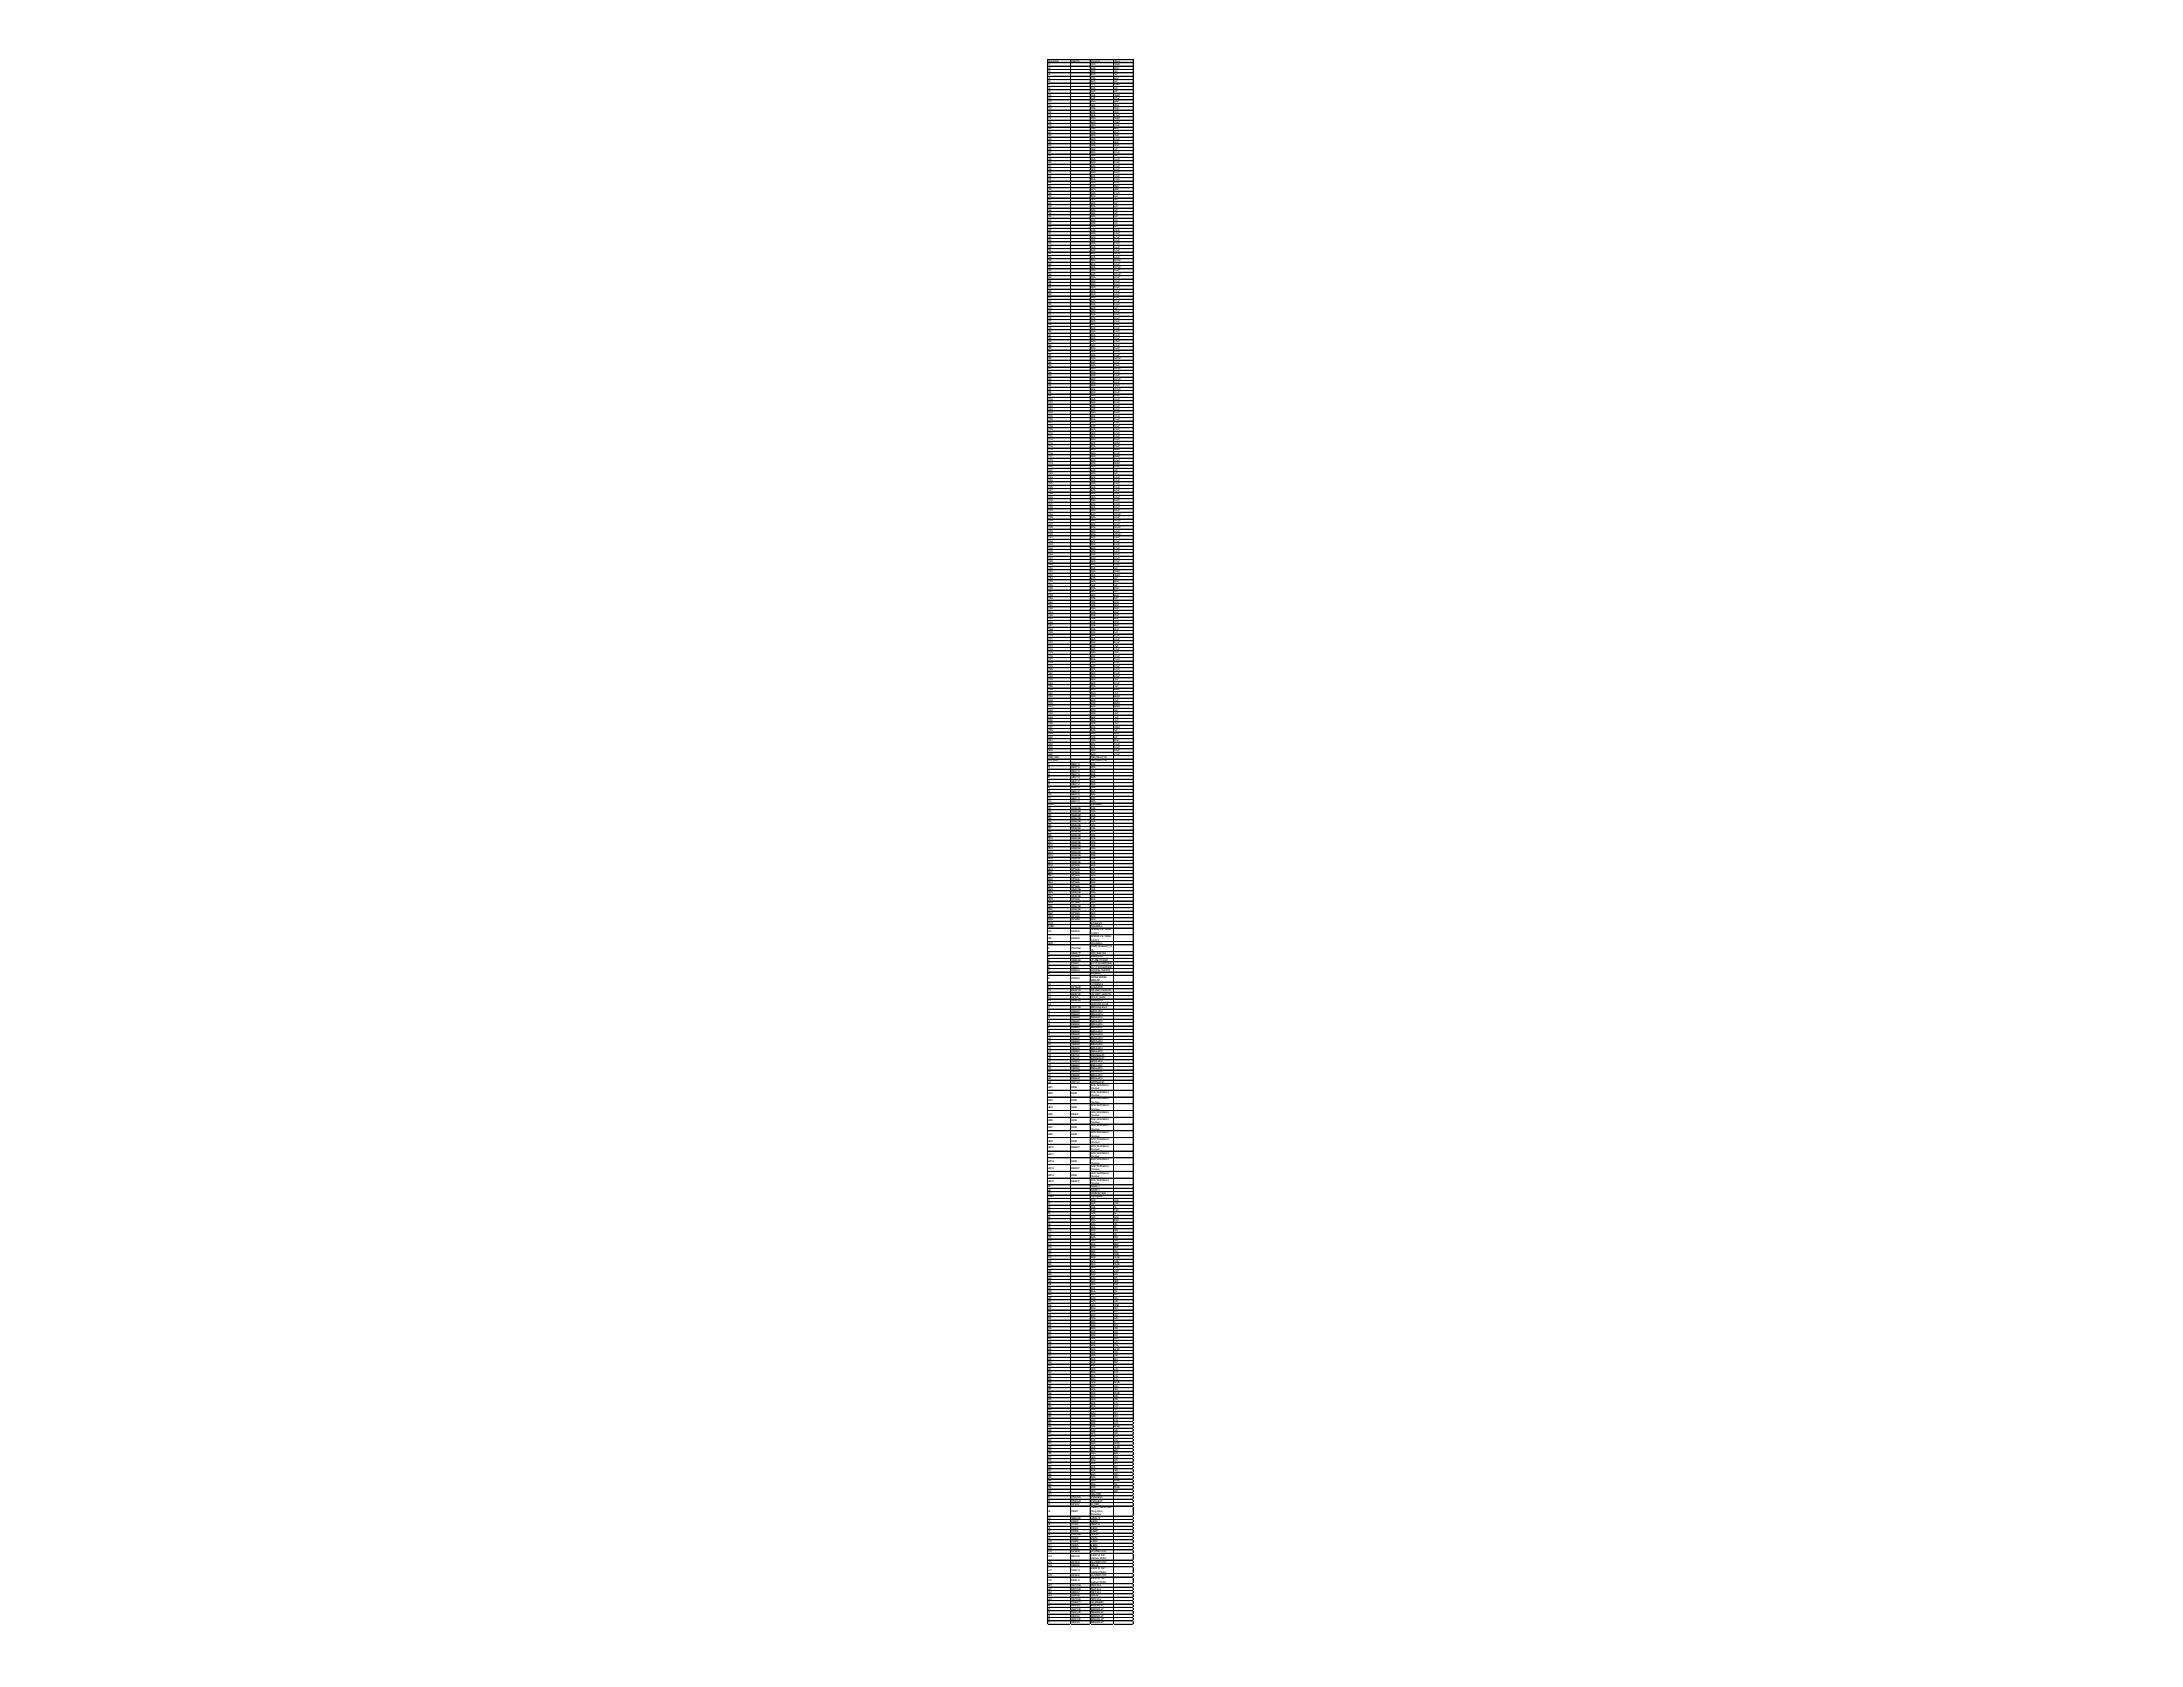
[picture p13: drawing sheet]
<svg xmlns="http://www.w3.org/2000/svg" width="279mm" height="216mm" viewBox="0 0 279 216" stroke-linecap="round" stroke-linejoin="round" font-family="sans-serif">
<defs><g id="words">
<g font-size=".3">
<text x="134.1" y="7.9">Designator</text>
<text x="134.1" y="8.3">C1</text>
<text x="134.1" y="8.8">C2</text>
<text x="134.1" y="9.2">C3</text>
<text x="134.1" y="9.6">C4</text>
<text x="134.1" y="10.1">C5</text>
<text x="134.1" y="10.5">C6</text>
<text x="134.1" y="10.9">C7</text>
<text x="134.1" y="11.4">C8</text>
<text x="134.1" y="11.8">C9</text>
<text x="137.1" y="7.9">LCSCPN</text>
<text x="139.6" y="7.9">Footprint</text>
<text x="139.6" y="8.3">1210</text>
<text x="139.6" y="8.8">1206</text>
<text x="139.6" y="9.2">0603</text>
<text x="139.6" y="9.6">0603</text>
<text x="139.6" y="10.1">1206</text>
<text x="139.6" y="10.5">0603</text>
<text x="139.6" y="10.9">1210</text>
<text x="139.6" y="11.4">0603</text>
<text x="139.6" y="11.8">0603</text>
<text x="142.6" y="7.9">Value</text>
<text x="142.6" y="8.3">100uF</text>
<text x="142.6" y="8.8">22nF</text>
<text x="142.6" y="9.2">1uF</text>
<text x="142.6" y="9.6">1uF</text>
<text x="142.6" y="10.1">22nF</text>
<text x="142.6" y="10.5">1uF</text>
<text x="142.6" y="10.9">100uF</text>
<text x="142.6" y="11.4">1uF</text>
<text x="142.6" y="11.8">1uF</text>
<text x="134.1" y="12.2">C10</text>
<text x="134.1" y="12.7">C11</text>
<text x="134.1" y="13.1">C12</text>
<text x="134.1" y="13.5">C13</text>
<text x="134.1" y="14">C14</text>
<text x="134.1" y="14.4">C15</text>
<text x="134.1" y="14.8">C16</text>
<text x="134.1" y="15.3">C17</text>
<text x="134.1" y="15.7">C18</text>
<text x="134.1" y="16.1">C19</text>
<text x="134.1" y="16.6">C20</text>
<text x="134.1" y="17">C21</text>
<text x="134.1" y="17.4">C22</text>
<text x="134.1" y="17.9">C23</text>
<text x="139.6" y="12.2">1206</text>
<text x="139.6" y="12.7">1206</text>
<text x="139.6" y="13.1">0603</text>
<text x="139.6" y="13.5">0603</text>
<text x="139.6" y="14">1206</text>
<text x="139.6" y="14.4">1206</text>
<text x="139.6" y="14.8">0603</text>
<text x="139.6" y="15.3">0603</text>
<text x="139.6" y="15.7">0603</text>
<text x="139.6" y="16.1">0603</text>
<text x="139.6" y="16.6">1206</text>
<text x="139.6" y="17">1206</text>
<text x="139.6" y="17.4">0603</text>
<text x="139.6" y="17.9">0603</text>
<text x="142.6" y="12.2">100uF</text>
<text x="142.6" y="12.7">3.3uF</text>
<text x="142.6" y="13.1">22pF</text>
<text x="142.6" y="13.5">22pF</text>
<text x="142.6" y="14">10uF</text>
<text x="142.6" y="14.4">10uF</text>
<text x="142.6" y="14.8">0.1uF</text>
<text x="142.6" y="15.3">100pF</text>
<text x="142.6" y="15.7">100pF</text>
<text x="142.6" y="16.1">0.1uF</text>
<text x="142.6" y="16.6">22uF</text>
<text x="142.6" y="17">47uF</text>
<text x="142.6" y="17.4">10uF</text>
<text x="142.6" y="17.9">0.1uF</text>
<text x="134.1" y="18.3">C24</text>
<text x="134.1" y="18.7">C25</text>
<text x="134.1" y="19.2">C26</text>
<text x="134.1" y="19.6">C27</text>
<text x="134.1" y="20">C28</text>
<text x="134.1" y="20.5">C29</text>
<text x="134.1" y="20.9">C30</text>
<text x="134.1" y="21.3">C31</text>
<text x="134.1" y="21.8">C32</text>
<text x="134.1" y="22.2">C33</text>
<text x="134.1" y="22.6">C34</text>
<text x="134.1" y="23">C35</text>
<text x="134.1" y="23.5">C36</text>
<text x="134.1" y="23.9">C37</text>
<text x="139.6" y="18.3">1206</text>
<text x="139.6" y="18.7">1206</text>
<text x="139.6" y="19.2">0603</text>
<text x="139.6" y="19.6">0603</text>
<text x="139.6" y="20">0603</text>
<text x="139.6" y="20.5">0603</text>
<text x="139.6" y="20.9">0603</text>
<text x="139.6" y="21.3">0603</text>
<text x="139.6" y="21.8">0603</text>
<text x="139.6" y="22.2">0603</text>
<text x="139.6" y="22.6">0603</text>
<text x="139.6" y="23">0603</text>
<text x="139.6" y="23.5">0603</text>
<text x="139.6" y="23.9">0603</text>
<text x="142.6" y="18.3">22uF</text>
<text x="142.6" y="18.7">47uF</text>
<text x="142.6" y="19.2">1uF</text>
<text x="142.6" y="19.6">0.1uF</text>
<text x="142.6" y="20">1uF</text>
<text x="142.6" y="20.5">0.1uF</text>
<text x="142.6" y="20.9">0.1uF</text>
<text x="142.6" y="21.3">0.1uF</text>
<text x="142.6" y="21.8">0.1uF</text>
<text x="142.6" y="22.2">0.1uF</text>
<text x="142.6" y="22.6">0.1uF</text>
<text x="142.6" y="23">0.1uF</text>
<text x="142.6" y="23.5">0.1uF</text>
<text x="142.6" y="23.9">33pF</text>
<text x="134.1" y="24.3">C38</text>
<text x="134.1" y="24.8">C39</text>
<text x="134.1" y="25.2">C40</text>
<text x="134.1" y="25.6">C41</text>
<text x="134.1" y="26.1">C42</text>
<text x="134.1" y="26.5">C43</text>
<text x="134.1" y="26.9">C44</text>
<text x="134.1" y="27.4">C45</text>
<text x="134.1" y="27.8">C46</text>
<text x="134.1" y="28.2">C47</text>
<text x="134.1" y="28.7">C48</text>
<text x="134.1" y="29.1">C49</text>
<text x="134.1" y="29.5">C50</text>
<text x="134.1" y="30">C51</text>
<text x="139.6" y="24.3">0603</text>
<text x="139.6" y="24.8">0603</text>
<text x="139.6" y="25.2">0603</text>
<text x="139.6" y="25.6">0603</text>
<text x="139.6" y="26.1">0603</text>
<text x="139.6" y="26.5">0603</text>
<text x="139.6" y="26.9">0603</text>
<text x="139.6" y="27.4">0603</text>
<text x="139.6" y="27.8">0603</text>
<text x="139.6" y="28.2">0603</text>
<text x="139.6" y="28.7">0603</text>
<text x="139.6" y="29.1">0603</text>
<text x="139.6" y="29.5">0603</text>
<text x="139.6" y="30">0603</text>
<text x="142.6" y="24.3">33pF</text>
<text x="142.6" y="24.8">0.1uF</text>
<text x="142.6" y="25.2">1uF</text>
<text x="142.6" y="25.6">1uF</text>
<text x="142.6" y="26.1">1uF</text>
<text x="142.6" y="26.5">1uF</text>
<text x="142.6" y="26.9">1uF</text>
<text x="142.6" y="27.4">1uF</text>
<text x="142.6" y="27.8">1uF</text>
<text x="142.6" y="28.2">1uF</text>
<text x="142.6" y="28.7">1uF</text>
<text x="142.6" y="29.1">1uF</text>
<text x="142.6" y="29.5">2.2uF</text>
<text x="142.6" y="30">0.1uF</text>
<text x="134.1" y="30.4">C52</text>
<text x="134.1" y="30.8">C53</text>
<text x="134.1" y="31.3">C54</text>
<text x="134.1" y="31.7">C55</text>
<text x="134.1" y="32.1">C56</text>
<text x="134.1" y="32.6">C57</text>
<text x="134.1" y="33">C58</text>
<text x="134.1" y="33.4">C59</text>
<text x="134.1" y="33.9">C60</text>
<text x="134.1" y="34.3">C61</text>
<text x="134.1" y="34.7">C62</text>
<text x="134.1" y="35.2">C63</text>
<text x="134.1" y="35.6">C64</text>
<text x="139.6" y="30.4">0603</text>
<text x="139.6" y="30.8">0603</text>
<text x="139.6" y="31.3">0603</text>
<text x="139.6" y="31.7">0603</text>
<text x="139.6" y="32.1">0603</text>
<text x="139.6" y="32.6">0603</text>
<text x="139.6" y="33">0603</text>
<text x="139.6" y="33.4">0603</text>
<text x="139.6" y="33.9">0603</text>
<text x="139.6" y="34.3">0603</text>
<text x="139.6" y="34.7">0603</text>
<text x="139.6" y="35.2">0603</text>
<text x="139.6" y="35.6">0603</text>
<text x="142.6" y="30.4">0.1uF</text>
<text x="142.6" y="30.8">0.1uF</text>
<text x="142.6" y="31.3">0.1uF</text>
<text x="142.6" y="31.7">0.1uF</text>
<text x="142.6" y="32.1">0.1uF</text>
<text x="142.6" y="32.6">0.01uF</text>
<text x="142.6" y="33">0.1uF</text>
<text x="142.6" y="33.4">0.01uF</text>
<text x="142.6" y="33.9">0.1uF</text>
<text x="142.6" y="34.3">0.01uF</text>
<text x="142.6" y="34.7">0.1uF</text>
<text x="142.6" y="35.2">0.01uF</text>
<text x="142.6" y="35.6">0.1uF</text>
<text x="134.1" y="36">C65</text>
<text x="134.1" y="36.5">C66</text>
<text x="134.1" y="36.9">C67</text>
<text x="134.1" y="37.3">C68</text>
<text x="134.1" y="37.8">C69</text>
<text x="134.1" y="38.2">C70</text>
<text x="134.1" y="38.6">C71</text>
<text x="134.1" y="39.1">C72</text>
<text x="134.1" y="39.5">C73</text>
<text x="134.1" y="39.9">C74</text>
<text x="134.1" y="40.4">C75</text>
<text x="134.1" y="40.8">C76</text>
<text x="134.1" y="41.2">C77</text>
<text x="134.1" y="41.6">C78</text>
<text x="139.6" y="36">0603</text>
<text x="139.6" y="36.5">0603</text>
<text x="139.6" y="36.9">0603</text>
<text x="139.6" y="37.3">0603</text>
<text x="139.6" y="37.8">0603</text>
<text x="139.6" y="38.2">0603</text>
<text x="139.6" y="38.6">0603</text>
<text x="139.6" y="39.1">0603</text>
<text x="139.6" y="39.5">0603</text>
<text x="139.6" y="39.9">0603</text>
<text x="139.6" y="40.4">0603</text>
<text x="139.6" y="40.8">0603</text>
<text x="139.6" y="41.2">0603</text>
<text x="139.6" y="41.6">0603</text>
<text x="142.6" y="36">0.1uF</text>
<text x="142.6" y="36.5">0.1uF</text>
<text x="142.6" y="36.9">0.1uF</text>
<text x="142.6" y="37.3">0.1uF</text>
<text x="142.6" y="37.8">0.1uF</text>
<text x="142.6" y="38.2">0.1uF</text>
<text x="142.6" y="38.6">0.1uF</text>
<text x="142.6" y="39.1">0.1uF</text>
<text x="142.6" y="39.5">1uF</text>
<text x="142.6" y="39.9">4.7uF</text>
<text x="142.6" y="40.4">0.1uF</text>
<text x="142.6" y="40.8">0.1uF</text>
<text x="142.6" y="41.2">0.1uF</text>
<text x="142.6" y="41.6">0.1uF</text>
<text x="134.1" y="42.1">C79</text>
<text x="134.1" y="42.5">C80</text>
<text x="134.1" y="42.9">C81</text>
<text x="134.1" y="43.4">C82</text>
<text x="134.1" y="43.8">C83</text>
<text x="134.1" y="44.2">C84</text>
<text x="134.1" y="44.7">C85</text>
<text x="134.1" y="45.1">C86</text>
<text x="134.1" y="45.5">C87</text>
<text x="134.1" y="46">C88</text>
<text x="134.1" y="46.4">C89</text>
<text x="134.1" y="46.8">C90</text>
<text x="134.1" y="47.3">C91</text>
<text x="134.1" y="47.7">C92</text>
<text x="139.6" y="42.1">0603</text>
<text x="139.6" y="42.5">0603</text>
<text x="139.6" y="42.9">0603</text>
<text x="139.6" y="43.4">0603</text>
<text x="139.6" y="43.8">0603</text>
<text x="139.6" y="44.2">0603</text>
<text x="139.6" y="44.7">0603</text>
<text x="139.6" y="45.1">0603</text>
<text x="139.6" y="45.5">0603</text>
<text x="139.6" y="46">0603</text>
<text x="139.6" y="46.4">0603</text>
<text x="139.6" y="46.8">0603</text>
<text x="139.6" y="47.3">0603</text>
<text x="139.6" y="47.7">0603</text>
<text x="142.6" y="42.1">0.1uF</text>
<text x="142.6" y="42.5">0.1uF</text>
<text x="142.6" y="42.9">0.1uF</text>
<text x="142.6" y="43.4">0.1uF</text>
<text x="142.6" y="43.8">0.1uF</text>
<text x="142.6" y="44.2">0.1uF</text>
<text x="142.6" y="44.7">0.1uF</text>
<text x="142.6" y="45.1">0.1uF</text>
<text x="142.6" y="45.5">0.1uF</text>
<text x="142.6" y="46">0.01uF</text>
<text x="142.6" y="46.4">0.1uF</text>
<text x="142.6" y="46.8">0.1uF</text>
<text x="142.6" y="47.3">0.01uF</text>
<text x="142.6" y="47.7">0.1uF</text>
<text x="134.1" y="48.1">C93</text>
<text x="134.1" y="48.6">C94</text>
<text x="134.1" y="49">C95</text>
<text x="134.1" y="49.4">C96</text>
<text x="134.1" y="49.9">C97</text>
<text x="134.1" y="50.3">C98</text>
<text x="134.1" y="50.7">C99</text>
<text x="134.1" y="51.2">C100</text>
<text x="134.1" y="51.6">C101</text>
<text x="134.1" y="52">C102</text>
<text x="134.1" y="52.5">C103</text>
<text x="134.1" y="52.9">C104</text>
<text x="134.1" y="53.3">C105</text>
<text x="134.1" y="53.8">C106</text>
<text x="139.6" y="48.1">0603</text>
<text x="139.6" y="48.6">0603</text>
<text x="139.6" y="49">0603</text>
<text x="139.6" y="49.4">0603</text>
<text x="139.6" y="49.9">0603</text>
<text x="139.6" y="50.3">0603</text>
<text x="139.6" y="50.7">0603</text>
<text x="139.6" y="51.2">0603</text>
<text x="139.6" y="51.6">0603</text>
<text x="139.6" y="52">0603</text>
<text x="139.6" y="52.5">0603</text>
<text x="139.6" y="52.9">0603</text>
<text x="139.6" y="53.3">0603</text>
<text x="139.6" y="53.8">0603</text>
<text x="142.6" y="48.1">0.1uF</text>
<text x="142.6" y="48.6">0.01uF</text>
<text x="142.6" y="49">0.1uF</text>
<text x="142.6" y="49.4">0.1uF</text>
<text x="142.6" y="49.9">0.01uF</text>
<text x="142.6" y="50.3">0.1uF</text>
<text x="142.6" y="50.7">0.1uF</text>
<text x="142.6" y="51.2">0.1uF</text>
<text x="142.6" y="51.6">0.1uF</text>
<text x="142.6" y="52">0.1uF</text>
<text x="142.6" y="52.5">0.1uF</text>
<text x="142.6" y="52.9">0.1uF</text>
<text x="142.6" y="53.3">0.1uF</text>
<text x="142.6" y="53.8">0.1uF</text>
<text x="134.1" y="54.2">C107</text>
<text x="134.1" y="54.6">C108</text>
<text x="134.1" y="55.1">C109</text>
<text x="134.1" y="55.5">C110</text>
<text x="134.1" y="55.9">C111</text>
<text x="134.1" y="56.4">C112</text>
<text x="134.1" y="56.8">C113</text>
<text x="134.1" y="57.2">C114</text>
<text x="134.1" y="57.7">C115</text>
<text x="134.1" y="58.1">C116</text>
<text x="134.1" y="58.5">C117</text>
<text x="134.1" y="59">C118</text>
<text x="134.1" y="59.4">C119</text>
<text x="134.1" y="59.8">C120</text>
<text x="139.6" y="54.2">0603</text>
<text x="139.6" y="54.6">0603</text>
<text x="139.6" y="55.1">0603</text>
<text x="139.6" y="55.5">0603</text>
<text x="139.6" y="55.9">0603</text>
<text x="139.6" y="56.4">0603</text>
<text x="139.6" y="56.8">0603</text>
<text x="139.6" y="57.2">0603</text>
<text x="139.6" y="57.7">0603</text>
<text x="139.6" y="58.1">0603</text>
<text x="139.6" y="58.5">0603</text>
<text x="139.6" y="59">0603</text>
<text x="139.6" y="59.4">0603</text>
<text x="139.6" y="59.8">0603</text>
<text x="142.6" y="54.2">0.1uF</text>
<text x="142.6" y="54.6">0.1uF</text>
<text x="142.6" y="55.1">0.1uF</text>
<text x="142.6" y="55.5">0.1uF</text>
<text x="142.6" y="55.9">0.1uF</text>
<text x="142.6" y="56.4">0.1uF</text>
<text x="142.6" y="56.8">220nF</text>
<text x="142.6" y="57.2">0.1uF</text>
<text x="142.6" y="57.7">220nF</text>
<text x="142.6" y="58.1">0.1uF</text>
<text x="142.6" y="58.5">220nF</text>
<text x="142.6" y="59">0.1uF</text>
<text x="142.6" y="59.4">220nF</text>
<text x="142.6" y="59.8">0.1uF</text>
<text x="134.1" y="60.2">C121</text>
<text x="134.1" y="60.7">C122</text>
<text x="134.1" y="61.1">C123</text>
<text x="134.1" y="61.5">C124</text>
<text x="134.1" y="62">C125</text>
<text x="134.1" y="62.4">C126</text>
<text x="134.1" y="62.8">C127</text>
<text x="134.1" y="63.3">C128</text>
<text x="134.1" y="63.7">C129</text>
<text x="134.1" y="64.1">C130</text>
<text x="134.1" y="64.6">C131</text>
<text x="134.1" y="65">C132</text>
<text x="134.1" y="65.4">C133</text>
<text x="134.1" y="65.9">C134</text>
<text x="139.6" y="60.2">0603</text>
<text x="139.6" y="60.7">0603</text>
<text x="139.6" y="61.1">0603</text>
<text x="139.6" y="61.5">0603</text>
<text x="139.6" y="62">0603</text>
<text x="139.6" y="62.4">0603</text>
<text x="139.6" y="62.8">0603</text>
<text x="139.6" y="63.3">0603</text>
<text x="139.6" y="63.7">0603</text>
<text x="139.6" y="64.1">0603</text>
<text x="139.6" y="64.6">0603</text>
<text x="139.6" y="65">0603</text>
<text x="139.6" y="65.4">0603</text>
<text x="139.6" y="65.9">0603</text>
<text x="142.6" y="60.2">1uF</text>
<text x="142.6" y="60.7">1uF</text>
<text x="142.6" y="61.1">0.1uF</text>
<text x="142.6" y="61.5">0.1uF</text>
<text x="142.6" y="62">0.1uF</text>
<text x="142.6" y="62.4">0.1uF</text>
<text x="142.6" y="62.8">4.7uF</text>
<text x="142.6" y="63.3">0.1uF</text>
<text x="142.6" y="63.7">0.1uF</text>
<text x="142.6" y="64.1">0.1uF</text>
<text x="142.6" y="64.6">0.1uF</text>
<text x="142.6" y="65">0.1uF</text>
<text x="142.6" y="65.4">0.1uF</text>
<text x="142.6" y="65.9">0.01uF</text>
<text x="134.1" y="66.3">C135</text>
<text x="134.1" y="66.7">C136</text>
<text x="134.1" y="67.2">C137</text>
<text x="134.1" y="67.6">C138</text>
<text x="134.1" y="68">C139</text>
<text x="134.1" y="68.5">C140</text>
<text x="134.1" y="68.9">C141</text>
<text x="134.1" y="69.3">C142</text>
<text x="134.1" y="69.8">C143</text>
<text x="134.1" y="70.2">C144</text>
<text x="134.1" y="70.6">C145</text>
<text x="134.1" y="71.1">C146</text>
<text x="134.1" y="71.5">C147</text>
<text x="134.1" y="71.9">C148</text>
<text x="139.6" y="66.3">0603</text>
<text x="139.6" y="66.7">0603</text>
<text x="139.6" y="67.2">0603</text>
<text x="139.6" y="67.6">0603</text>
<text x="139.6" y="68">0603</text>
<text x="139.6" y="68.5">0603</text>
<text x="139.6" y="68.9">0603</text>
<text x="139.6" y="69.3">0603</text>
<text x="139.6" y="69.8">0603</text>
<text x="139.6" y="70.2">0603</text>
<text x="139.6" y="70.6">0603</text>
<text x="139.6" y="71.1">0603</text>
<text x="139.6" y="71.5">0603</text>
<text x="139.6" y="71.9">0603</text>
<text x="142.6" y="66.3">0.1uF</text>
<text x="142.6" y="66.7">0.01uF</text>
<text x="142.6" y="67.2">0.1uF</text>
<text x="142.6" y="67.6">0.01uF</text>
<text x="142.6" y="68">0.1uF</text>
<text x="142.6" y="68.5">0.01uF</text>
<text x="142.6" y="68.9">0.1uF</text>
<text x="142.6" y="69.3">0.1uF</text>
<text x="142.6" y="69.8">0.1uF</text>
<text x="142.6" y="70.2">0.1uF</text>
<text x="142.6" y="70.6">0.1uF</text>
<text x="142.6" y="71.1">0.1uF</text>
<text x="142.6" y="71.5">0.1uF</text>
<text x="142.6" y="71.9">0.1uF</text>
<text x="134.1" y="72.4">C149</text>
<text x="134.1" y="72.8">C150</text>
<text x="134.1" y="73.2">C151</text>
<text x="134.1" y="73.7">C152</text>
<text x="134.1" y="74.1">C153</text>
<text x="134.1" y="74.5">C154</text>
<text x="134.1" y="75">C155</text>
<text x="134.1" y="75.4">C156</text>
<text x="134.1" y="75.8">C157</text>
<text x="134.1" y="76.3">C158</text>
<text x="134.1" y="76.7">C159</text>
<text x="134.1" y="77.1">C160</text>
<text x="134.1" y="77.6">C161</text>
<text x="134.1" y="78">C162</text>
<text x="139.6" y="72.4">0603</text>
<text x="139.6" y="72.8">0603</text>
<text x="139.6" y="73.2">0603</text>
<text x="139.6" y="73.7">0603</text>
<text x="139.6" y="74.1">0603</text>
<text x="139.6" y="74.5">0603</text>
<text x="139.6" y="75">1206</text>
<text x="139.6" y="75.4">1206</text>
<text x="139.6" y="75.8">0603</text>
<text x="139.6" y="76.3">0603</text>
<text x="139.6" y="76.7">1206</text>
<text x="139.6" y="77.1">1206</text>
<text x="139.6" y="77.6">1206</text>
<text x="139.6" y="78">1206</text>
<text x="142.6" y="72.4">0.1uF</text>
<text x="142.6" y="72.8">1uF</text>
<text x="142.6" y="73.2">100nF</text>
<text x="142.6" y="73.7">100nF</text>
<text x="142.6" y="74.1">1uF</text>
<text x="142.6" y="74.5">22uF</text>
<text x="142.6" y="75">1uF</text>
<text x="142.6" y="75.4">47uF</text>
<text x="142.6" y="75.8">1uF</text>
<text x="142.6" y="76.3">22uF</text>
<text x="142.6" y="76.7">1uF</text>
<text x="142.6" y="77.1">47uF</text>
<text x="142.6" y="77.6">22uF</text>
<text x="142.6" y="78">47uF</text>
<text x="134.1" y="78.4">C163</text>
<text x="134.1" y="78.8">C164</text>
<text x="134.1" y="79.3">C165</text>
<text x="134.1" y="79.7">C166</text>
<text x="134.1" y="80.1">C167</text>
<text x="134.1" y="80.6">C168</text>
<text x="134.1" y="81">C169</text>
<text x="134.1" y="81.4">C170</text>
<text x="134.1" y="81.9">C171</text>
<text x="134.1" y="82.3">C172</text>
<text x="134.1" y="82.7">C173</text>
<text x="134.1" y="83.2">C174</text>
<text x="134.1" y="83.6">C175</text>
<text x="139.6" y="78.4">1206</text>
<text x="139.6" y="78.8">1206</text>
<text x="139.6" y="79.3">1206</text>
<text x="139.6" y="79.7">1206</text>
<text x="139.6" y="80.1">1206</text>
<text x="139.6" y="80.6">1206</text>
<text x="139.6" y="81">0603</text>
<text x="139.6" y="81.4">0603</text>
<text x="139.6" y="81.9">0603</text>
<text x="139.6" y="82.3">0603</text>
<text x="139.6" y="82.7">0603</text>
<text x="139.6" y="83.2">0603</text>
<text x="139.6" y="83.6">0603</text>
<text x="142.6" y="78.4">22uF</text>
<text x="142.6" y="78.8">47uF</text>
<text x="142.6" y="79.3">22uF</text>
<text x="142.6" y="79.7">47uF</text>
<text x="142.6" y="80.1">22uF</text>
<text x="142.6" y="80.6">47uF</text>
<text x="142.6" y="81">1uF</text>
<text x="142.6" y="81.4">0.1uF</text>
<text x="142.6" y="81.9">0.1uF</text>
<text x="142.6" y="82.3">0.1uF</text>
<text x="142.6" y="82.7">.1uF</text>
<text x="142.6" y="83.2">0.1uF</text>
<text x="142.6" y="83.6">.1uF</text>
<text x="134.1" y="84">C176</text>
<text x="134.1" y="84.5">C177</text>
<text x="134.1" y="84.9">C178</text>
<text x="134.1" y="85.3">C179</text>
<text x="134.1" y="85.8">C180</text>
<text x="134.1" y="86.2">C181</text>
<text x="134.1" y="86.6">C182</text>
<text x="134.1" y="87.1">C183</text>
<text x="134.1" y="87.5">C184</text>
<text x="134.1" y="87.9">C185</text>
<text x="134.1" y="88.4">C186</text>
<text x="134.1" y="88.8">C187</text>
<text x="134.1" y="89.2">C188</text>
<text x="134.1" y="89.7">C189</text>
<text x="139.6" y="84">0603</text>
<text x="139.6" y="84.5">0603</text>
<text x="139.6" y="84.9">0603</text>
<text x="139.6" y="85.3">0603</text>
<text x="139.6" y="85.8">0603</text>
<text x="139.6" y="86.2">0603</text>
<text x="139.6" y="86.6">0603</text>
<text x="139.6" y="87.1">0603</text>
<text x="139.6" y="87.5">0603</text>
<text x="139.6" y="87.9">0603</text>
<text x="139.6" y="88.4">0603</text>
<text x="139.6" y="88.8">0603</text>
<text x="139.6" y="89.2">0603</text>
<text x="139.6" y="89.7">0603</text>
<text x="142.6" y="84">0.1uF</text>
<text x="142.6" y="84.5">0.1uF</text>
<text x="142.6" y="84.9">0.1uF</text>
<text x="142.6" y="85.3">0.1uF</text>
<text x="142.6" y="85.8">0.1uF</text>
<text x="142.6" y="86.2">0.1uF</text>
<text x="142.6" y="86.6">0.1uF</text>
<text x="142.6" y="87.1">.1uF</text>
<text x="142.6" y="87.5">0.1uF</text>
<text x="142.6" y="87.9">.1uF</text>
<text x="142.6" y="88.4">220nF</text>
<text x="142.6" y="88.8">.1uF</text>
<text x="142.6" y="89.2">220nF</text>
<text x="142.6" y="89.7">.1uF</text>
<text x="134.1" y="90.1">C190</text>
<text x="134.1" y="90.5">C191</text>
<text x="134.1" y="91">C192</text>
<text x="134.1" y="91.4">C193</text>
<text x="134.1" y="91.8">C194</text>
<text x="134.1" y="92.3">C195</text>
<text x="134.1" y="92.7">C196</text>
<text x="134.1" y="93.1">C197</text>
<text x="134.1" y="93.6">C198</text>
<text x="134.1" y="94">C199</text>
<text x="134.1" y="94.4">C200</text>
<text x="134.1" y="94.9">C201</text>
<text x="134.1" y="95.3">C202</text>
<text x="134.1" y="95.7">C203</text>
<text x="139.6" y="90.1">0603</text>
<text x="139.6" y="90.5">0603</text>
<text x="139.6" y="91">0603</text>
<text x="139.6" y="91.4">0603</text>
<text x="139.6" y="91.8">0603</text>
<text x="139.6" y="92.3">0603</text>
<text x="139.6" y="92.7">0603</text>
<text x="139.6" y="93.1">0603</text>
<text x="139.6" y="93.6">0603</text>
<text x="139.6" y="94">0603</text>
<text x="139.6" y="94.4">1206</text>
<text x="139.6" y="94.9">1206</text>
<text x="139.6" y="95.3">0603</text>
<text x="139.6" y="95.7">0603</text>
<text x="142.6" y="90.1">220nF</text>
<text x="142.6" y="90.5">220nF</text>
<text x="142.6" y="91">1uF</text>
<text x="142.6" y="91.4">.1uF</text>
<text x="142.6" y="91.8">.1uF</text>
<text x="142.6" y="92.3">.1uF</text>
<text x="142.6" y="92.7">.1uF</text>
<text x="142.6" y="93.1">100nF</text>
<text x="142.6" y="93.6">1uF</text>
<text x="142.6" y="94">22uF</text>
<text x="142.6" y="94.4">1uF</text>
<text x="142.6" y="94.9">47uF</text>
<text x="142.6" y="95.3">0.1uF</text>
<text x="142.6" y="95.7">0.1uF</text>
<text x="134.1" y="96.2">C204</text>
<text x="134.1" y="96.6">C205</text>
<text x="134.1" y="97">CASE_FAN1</text>
<text x="134.1" y="97.5">CPU_FAN1</text>
<text x="134.1" y="97.9">F1</text>
<text x="134.1" y="98.3">F2</text>
<text x="134.1" y="98.7">F3</text>
<text x="134.1" y="99.2">F4</text>
<text x="134.1" y="99.6">F5</text>
<text x="134.1" y="100">F6</text>
<text x="134.1" y="100.5">F7</text>
<text x="134.1" y="100.9">F8</text>
<text x="134.1" y="101.3">F9</text>
<text x="134.1" y="101.8">F10</text>
<text x="137.1" y="97.9">C883112</text>
<text x="137.1" y="98.3">C883112</text>
<text x="137.1" y="98.7">C883112</text>
<text x="137.1" y="99.2">C883112</text>
<text x="137.1" y="99.6">C883112</text>
<text x="137.1" y="100">C883112</text>
<text x="137.1" y="100.5">C883112</text>
<text x="137.1" y="100.9">C883112</text>
<text x="137.1" y="101.3">C883112</text>
<text x="137.1" y="101.8">C883112</text>
<text x="139.6" y="96.2">0603</text>
<text x="139.6" y="96.6">0603</text>
<text x="139.6" y="97">TSW-104-07-T-S</text>
<text x="139.6" y="97.5">TSW-104-07-T-S</text>
<text x="139.6" y="97.9">0805</text>
<text x="139.6" y="98.3">0805</text>
<text x="139.6" y="98.7">0805</text>
<text x="139.6" y="99.2">0805</text>
<text x="139.6" y="99.6">0805</text>
<text x="139.6" y="100">0805</text>
<text x="139.6" y="100.5">0805</text>
<text x="139.6" y="100.9">0805</text>
<text x="139.6" y="101.3">0805</text>
<text x="139.6" y="101.8">0805</text>
<text x="142.6" y="96.2">0.1uF</text>
<text x="142.6" y="96.6">0.1uF</text>
<text x="134.1" y="102.2">F11</text>
<text x="134.1" y="102.6">F12</text>
<text x="134.1" y="103.1">FAUD1</text>
<text x="134.1" y="103.5">FB1</text>
<text x="134.1" y="103.9">FB2</text>
<text x="134.1" y="104.4">FB3</text>
<text x="134.1" y="104.8">FB4</text>
<text x="134.1" y="105.2">FB5</text>
<text x="134.1" y="105.7">FB6</text>
<text x="134.1" y="106.1">FB7</text>
<text x="134.1" y="106.5">FB8</text>
<text x="134.1" y="107">FB9</text>
<text x="134.1" y="107.4">FB10</text>
<text x="134.1" y="107.8">FB11</text>
<text x="137.1" y="102.2">C883112</text>
<text x="137.1" y="102.6">C883112</text>
<text x="137.1" y="103.5">C2926396</text>
<text x="137.1" y="103.9">C2926396</text>
<text x="137.1" y="104.4">C2926396</text>
<text x="137.1" y="104.8">C2926396</text>
<text x="137.1" y="105.2">C2926396</text>
<text x="137.1" y="105.7">C2926396</text>
<text x="137.1" y="106.1">C2926396</text>
<text x="137.1" y="106.5">C2926396</text>
<text x="137.1" y="107">C2926396</text>
<text x="137.1" y="107.4">C2926396</text>
<text x="137.1" y="107.8">C2926396</text>
<text x="139.6" y="102.2">0805</text>
<text x="139.6" y="102.6">0805</text>
<text x="139.6" y="103.1">10pinMobo</text>
<text x="139.6" y="103.5">1206</text>
<text x="139.6" y="103.9">1206</text>
<text x="139.6" y="104.4">1206</text>
<text x="139.6" y="104.8">1206</text>
<text x="139.6" y="105.2">1206</text>
<text x="139.6" y="105.7">1206</text>
<text x="139.6" y="106.1">1206</text>
<text x="139.6" y="106.5">1206</text>
<text x="139.6" y="107">1206</text>
<text x="139.6" y="107.4">1206</text>
<text x="139.6" y="107.8">1206</text>
<text x="134.1" y="108.3">FB12</text>
<text x="134.1" y="108.7">FB13</text>
<text x="134.1" y="109.1">FB14</text>
<text x="134.1" y="109.6">FB15</text>
<text x="134.1" y="110">FB16</text>
<text x="134.1" y="110.4">FB17</text>
<text x="134.1" y="110.9">FB18</text>
<text x="134.1" y="111.3">FB19</text>
<text x="134.1" y="111.7">FB20</text>
<text x="134.1" y="112.2">FB21</text>
<text x="134.1" y="112.6">FB22</text>
<text x="134.1" y="113">FB23</text>
<text x="134.1" y="113.5">FB24</text>
<text x="134.1" y="113.9">FB25</text>
<text x="137.1" y="108.3">C2926396</text>
<text x="137.1" y="108.7">C2926396</text>
<text x="137.1" y="109.1">C2926396</text>
<text x="137.1" y="109.6">C2926396</text>
<text x="137.1" y="110">C2926396</text>
<text x="137.1" y="110.4">C2926396</text>
<text x="137.1" y="110.9">C275486</text>
<text x="137.1" y="111.3">C275486</text>
<text x="137.1" y="111.7">C275486</text>
<text x="137.1" y="112.2">C275486</text>
<text x="137.1" y="112.6">C275486</text>
<text x="137.1" y="113">C275486</text>
<text x="137.1" y="113.5">C275486</text>
<text x="137.1" y="113.9">C2926396</text>
<text x="139.6" y="108.3">1206</text>
<text x="139.6" y="108.7">1206</text>
<text x="139.6" y="109.1">1206</text>
<text x="139.6" y="109.6">1206</text>
<text x="139.6" y="110">1206</text>
<text x="139.6" y="110.4">1206</text>
<text x="139.6" y="110.9">0603</text>
<text x="139.6" y="111.3">0603</text>
<text x="139.6" y="111.7">0603</text>
<text x="139.6" y="112.2">0603</text>
<text x="139.6" y="112.6">0603</text>
<text x="139.6" y="113">0603</text>
<text x="139.6" y="113.5">0603</text>
<text x="139.6" y="113.9">1206</text>
<text x="134.1" y="114.3">FB26</text>
<text x="134.1" y="114.8">FB27</text>
<text x="134.1" y="115.2">FB28</text>
<text x="134.1" y="115.6">FB29</text>
<text x="134.1" y="116.1">FB30</text>
<text x="134.1" y="116.5">FB31</text>
<text x="134.1" y="116.9">FB32</text>
<text x="134.1" y="117.3">FB33</text>
<text x="134.1" y="117.8">FB34</text>
<text x="134.1" y="118.2">FPU1</text>
<text x="134.1" y="118.6">FUSB1</text>
<text x="134.1" y="119.3">HA1</text>
<text x="137.1" y="114.3">C2926396</text>
<text x="137.1" y="114.8">C2926396</text>
<text x="137.1" y="115.2">C275486</text>
<text x="137.1" y="115.6">C275486</text>
<text x="137.1" y="116.1">C2926396</text>
<text x="137.1" y="116.5">C2926396</text>
<text x="137.1" y="116.9">C275486</text>
<text x="137.1" y="117.3">C275486</text>
<text x="137.1" y="117.8">C275486</text>
<text x="137.1" y="119.3">C424649</text>
<text x="139.6" y="114.3">1206</text>
<text x="139.6" y="114.8">1206</text>
<text x="139.6" y="115.2">0603</text>
<text x="139.6" y="115.6">0603</text>
<text x="139.6" y="116.1">1206</text>
<text x="139.6" y="116.5">1206</text>
<text x="139.6" y="116.9">0603</text>
<text x="139.6" y="117.3">0603</text>
<text x="139.6" y="117.8">0603</text>
<text x="139.6" y="118.2">2x10p2mm</text>
<text x="139.6" y="118.6">10pinMobo</text>
<text x="139.6" y="119.1">DF40HC(3.0)-100DS-</text>
<text x="139.6" y="119.5">0.4V(51)</text>
<text x="139.6" y="119.9">DF40HC(3.0)-100DS-</text>
<text x="134.1" y="120.2">HB1</text>
<text x="134.1" y="120.8">HDR1</text>
<text x="134.1" y="121.5">J1</text>
<text x="134.1" y="122.1">J2</text>
<text x="134.1" y="122.5">J3</text>
<text x="134.1" y="123">J4</text>
<text x="134.1" y="123.4">J5</text>
<text x="134.1" y="123.8">J6</text>
<text x="134.1" y="124.3">J7</text>
<text x="134.1" y="124.7">J8</text>
<text x="134.1" y="125.4">J9</text>
<text x="134.1" y="126">J10</text>
<text x="137.1" y="120.2">C424649</text>
<text x="137.1" y="121.5">C7541562</text>
<text x="137.1" y="122.1">C2845777</text>
<text x="137.1" y="122.5">C918490</text>
<text x="137.1" y="123">C2988369</text>
<text x="137.1" y="123.4">C12049</text>
<text x="137.1" y="123.8">C12049</text>
<text x="137.1" y="124.3">C426228</text>
<text x="137.1" y="125.4">C160390</text>
<text x="139.6" y="120.4">0.4V(51)</text>
<text x="139.6" y="120.8">10pinMobo</text>
<text x="139.6" y="121.2">CONN_442060007_M</text>
<text x="139.6" y="121.7">OL</text>
<text x="139.6" y="122.1">CON_39281043</text>
<text x="139.6" y="122.5">0022057025</text>
<text x="139.6" y="123">GT-USB-7010ASV</text>
<text x="139.6" y="123.4">907-111A1022D10200</text>
<text x="139.6" y="123.8">907-111A1022D10200</text>
<text x="139.6" y="124.3">10018783-10203TLF</text>
<text x="139.6" y="124.7">rPiHeader</text>
<text x="139.6" y="125.1">CONN4_BM04B-</text>
<text x="139.6" y="125.6">SRSS_JST</text>
<text x="139.6" y="126">1-2199230-6</text>
<text x="134.1" y="126.4">J11</text>
<text x="134.1" y="126.9">J12</text>
<text x="134.1" y="127.3">J13</text>
<text x="134.1" y="127.7">J14</text>
<text x="134.1" y="128.2">J15</text>
<text x="134.1" y="128.6">J16</text>
<text x="134.1" y="129">L1</text>
<text x="134.1" y="129.5">L2</text>
<text x="134.1" y="129.9">L3</text>
<text x="134.1" y="130.3">L4</text>
<text x="134.1" y="130.8">L5</text>
<text x="134.1" y="131.2">L6</text>
<text x="134.1" y="131.6">L7</text>
<text x="137.1" y="126.4">C3178690</text>
<text x="137.1" y="126.9">C2836126</text>
<text x="137.1" y="127.3">C2836126</text>
<text x="137.1" y="127.7">C91145</text>
<text x="137.1" y="128.2">C2895028</text>
<text x="137.1" y="129">C2051768</text>
<text x="137.1" y="129.5">C396460</text>
<text x="137.1" y="129.9">C396460</text>
<text x="137.1" y="130.3">C396460</text>
<text x="137.1" y="130.8">C396460</text>
<text x="137.1" y="131.2">C396460</text>
<text x="137.1" y="131.6">C396460</text>
<text x="139.6" y="126.4">0936263508</text>
<text x="139.6" y="126.9">CUI_HD01-19-RA-TH</text>
<text x="139.6" y="127.3">CUI_HD01-19-RA-TH</text>
<text x="139.6" y="127.7">TF-01A- NoCut</text>
<text x="139.6" y="128.2">0484060003</text>
<text x="139.6" y="128.6">HC-ST-003-03-J-B</text>
<text x="139.6" y="129">SMD8.2x8.6mm</text>
<text x="139.6" y="129.5">SMD-6-2CH</text>
<text x="139.6" y="129.9">SMD-6-2CH</text>
<text x="139.6" y="130.3">SMD-6-2CH</text>
<text x="139.6" y="130.8">SMD-6-2CH</text>
<text x="139.6" y="131.2">SMD-6-2CH</text>
<text x="139.6" y="131.6">SMD-6-2CH</text>
<text x="134.1" y="132.1">L8</text>
<text x="134.1" y="132.5">L9</text>
<text x="134.1" y="132.9">L10</text>
<text x="134.1" y="133.4">L11</text>
<text x="134.1" y="133.8">L12</text>
<text x="134.1" y="134.2">L13</text>
<text x="134.1" y="134.7">L14</text>
<text x="134.1" y="135.1">L15</text>
<text x="134.1" y="135.5">L16</text>
<text x="134.1" y="135.9">L17</text>
<text x="134.1" y="136.4">L18</text>
<text x="134.1" y="136.8">L19</text>
<text x="134.1" y="137.2">L20</text>
<text x="134.1" y="137.7">L21</text>
<text x="137.1" y="132.1">C396460</text>
<text x="137.1" y="132.5">C396460</text>
<text x="137.1" y="132.9">C396460</text>
<text x="137.1" y="133.4">C396460</text>
<text x="137.1" y="133.8">C396460</text>
<text x="137.1" y="134.2">C396460</text>
<text x="137.1" y="134.7">C396460</text>
<text x="137.1" y="135.1">C357137</text>
<text x="137.1" y="135.5">C357137</text>
<text x="137.1" y="135.9">C396460</text>
<text x="137.1" y="136.4">C396460</text>
<text x="137.1" y="136.8">C396460</text>
<text x="137.1" y="137.2">C396460</text>
<text x="137.1" y="137.7">C396460</text>
<text x="139.6" y="132.1">SMD-6-2CH</text>
<text x="139.6" y="132.5">SMD-6-2CH</text>
<text x="139.6" y="132.9">SMD-6-2CH</text>
<text x="139.6" y="133.4">SMD-6-2CH</text>
<text x="139.6" y="133.8">SMD-6-2CH</text>
<text x="139.6" y="134.2">SMD-6-2CH</text>
<text x="139.6" y="134.7">SMD-6-2CH</text>
<text x="139.6" y="135.1">TMPC0402HP</text>
<text x="139.6" y="135.5">TMPC0402HP</text>
<text x="139.6" y="135.9">SMD-6-2CH</text>
<text x="139.6" y="136.4">SMD-6-2CH</text>
<text x="139.6" y="136.8">SMD-6-2CH</text>
<text x="139.6" y="137.2">SMD-6-2CH</text>
<text x="139.6" y="137.7">SMD-6-2CH</text>
<text x="134.1" y="138.1">L22</text>
<text x="134.1" y="138.5">L23</text>
<text x="134.1" y="139.2">LED1</text>
<text x="134.1" y="140.1">LED2</text>
<text x="134.1" y="140.9">LED3</text>
<text x="134.1" y="141.8">LED4</text>
<text x="134.1" y="142.7">LED5</text>
<text x="134.1" y="143.5">LED6</text>
<text x="137.1" y="138.1">C396460</text>
<text x="137.1" y="138.5">C357137</text>
<text x="137.1" y="139.2">C2286</text>
<text x="137.1" y="140.1">C2286</text>
<text x="137.1" y="140.9">C2286</text>
<text x="137.1" y="141.8">C2286</text>
<text x="137.1" y="142.7">C84268</text>
<text x="137.1" y="143.5">C2286</text>
<text x="139.6" y="138.1">SMD-6-2CH</text>
<text x="139.6" y="138.5">TMPC0402HP</text>
<text x="139.6" y="139">0603(1608Metric)</text>
<text x="139.6" y="139.4">Concave</text>
<text x="139.6" y="139.8">0603(1608Metric)</text>
<text x="139.6" y="140.3">Concave</text>
<text x="139.6" y="140.7">0603(1608Metric)</text>
<text x="139.6" y="141.1">Concave</text>
<text x="139.6" y="141.6">0603(1608Metric)</text>
<text x="139.6" y="142">Concave</text>
<text x="139.6" y="142.4">0603(1608Metric)</text>
<text x="139.6" y="142.9">Concave</text>
<text x="139.6" y="143.3">0603(1608Metric)</text>
<text x="139.6" y="143.7">Concave</text>
<text x="134.1" y="144.4">LED7</text>
<text x="134.1" y="145.2">LED8</text>
<text x="134.1" y="146.1">LED9</text>
<text x="134.1" y="147">LED10</text>
<text x="134.1" y="147.8">LED11</text>
<text x="134.1" y="148.7">LED12</text>
<text x="134.1" y="149.6">LED13</text>
<text x="137.1" y="144.4">C2286</text>
<text x="137.1" y="145.2">C2286</text>
<text x="137.1" y="146.1">C2286</text>
<text x="137.1" y="147">C965807</text>
<text x="137.1" y="148.7">C2286</text>
<text x="137.1" y="149.6">C965807</text>
<text x="139.6" y="144.2">0603(1608Metric)</text>
<text x="139.6" y="144.6">Concave</text>
<text x="139.6" y="145">0603(1608Metric)</text>
<text x="139.6" y="145.5">Concave</text>
<text x="139.6" y="145.9">0603(1608Metric)</text>
<text x="139.6" y="146.3">Concave</text>
<text x="139.6" y="146.8">0603(1608Metric)</text>
<text x="139.6" y="147.2">Concave</text>
<text x="139.6" y="147.6">0603(1608Metric)</text>
<text x="139.6" y="148.1">Concave</text>
<text x="139.6" y="148.5">0603(1608Metric)</text>
<text x="139.6" y="148.9">Concave</text>
<text x="139.6" y="149.4">0603(1608Metric)</text>
<text x="139.6" y="149.8">Concave</text>
<text x="134.1" y="150.4">LED14</text>
<text x="134.1" y="151.3">LED15</text>
<text x="134.1" y="152">M1</text>
<text x="134.1" y="152.4">M2</text>
<text x="134.1" y="152.8">M.1</text>
<text x="134.1" y="153.3">PWR1</text>
<text x="134.1" y="153.7">R1</text>
<text x="134.1" y="154.1">R2</text>
<text x="134.1" y="154.5">R3</text>
<text x="134.1" y="155">R4</text>
<text x="134.1" y="155.4">R5</text>
<text x="134.1" y="155.8">R6</text>
<text x="137.1" y="150.4">C2286</text>
<text x="137.1" y="151.3">C965807</text>
<text x="139.6" y="150.2">0603(1608Metric)</text>
<text x="139.6" y="150.7">Concave</text>
<text x="139.6" y="151.1">0603(1608Metric)</text>
<text x="139.6" y="151.5">Concave</text>
<text x="139.6" y="152">794287-1</text>
<text x="139.6" y="152.4">794287-1</text>
<text x="139.6" y="152.8">NVME-Ref 2242</text>
<text x="139.6" y="153.3">10pinMobo</text>
<text x="139.6" y="153.7">0603</text>
<text x="139.6" y="154.1">0603</text>
<text x="139.6" y="154.5">1206</text>
<text x="139.6" y="155">0603</text>
<text x="139.6" y="155.4">1206</text>
<text x="139.6" y="155.8">0603</text>
<text x="142.6" y="153.7">3.3K</text>
<text x="142.6" y="154.1">3.3K</text>
<text x="142.6" y="154.5">16</text>
<text x="142.6" y="155">1.5K</text>
<text x="142.6" y="155.4">16</text>
<text x="142.6" y="155.8">3.3K</text>
<text x="134.1" y="156.3">R7</text>
<text x="134.1" y="156.7">R8</text>
<text x="134.1" y="157.1">R9</text>
<text x="134.1" y="157.6">R10</text>
<text x="134.1" y="158">R11</text>
<text x="134.1" y="158.4">R12</text>
<text x="134.1" y="158.9">R13</text>
<text x="134.1" y="159.3">R14</text>
<text x="134.1" y="159.7">R15</text>
<text x="134.1" y="160.2">R16</text>
<text x="134.1" y="160.6">R17</text>
<text x="134.1" y="161">R18</text>
<text x="134.1" y="161.5">R19</text>
<text x="134.1" y="161.9">R20</text>
<text x="139.6" y="156.3">0603</text>
<text x="139.6" y="156.7">0603</text>
<text x="139.6" y="157.1">0603</text>
<text x="139.6" y="157.6">0603</text>
<text x="139.6" y="158">0603</text>
<text x="139.6" y="158.4">0603</text>
<text x="139.6" y="158.9">0603</text>
<text x="139.6" y="159.3">0603</text>
<text x="139.6" y="159.7">0603</text>
<text x="139.6" y="160.2">0603</text>
<text x="139.6" y="160.6">0603</text>
<text x="139.6" y="161">0603</text>
<text x="139.6" y="161.5">0603</text>
<text x="139.6" y="161.9">0603</text>
<text x="142.6" y="156.3">3.3K</text>
<text x="142.6" y="156.7">1M</text>
<text x="142.6" y="157.1">33</text>
<text x="142.6" y="157.6">10K</text>
<text x="142.6" y="158">33</text>
<text x="142.6" y="158.4">10K</text>
<text x="142.6" y="158.9">10K</text>
<text x="142.6" y="159.3">DNP</text>
<text x="142.6" y="159.7">DNP</text>
<text x="142.6" y="160.2">100</text>
<text x="142.6" y="160.6">100K</text>
<text x="142.6" y="161">13.3K</text>
<text x="142.6" y="161.5">100K</text>
<text x="142.6" y="161.9">18.2K</text>
<text x="134.1" y="162.3">R21</text>
<text x="134.1" y="162.8">R22</text>
<text x="134.1" y="163.2">R23</text>
<text x="134.1" y="163.6">R24</text>
<text x="134.1" y="164.1">R25</text>
<text x="134.1" y="164.5">R26</text>
<text x="134.1" y="164.9">R27</text>
<text x="134.1" y="165.4">R28</text>
<text x="134.1" y="165.8">R29</text>
<text x="134.1" y="166.2">R30</text>
<text x="134.1" y="166.7">R31</text>
<text x="134.1" y="167.1">R32</text>
<text x="134.1" y="167.5">R33</text>
<text x="134.1" y="168">R34</text>
<text x="139.6" y="162.3">0603</text>
<text x="139.6" y="162.8">0603</text>
<text x="139.6" y="163.2">0603</text>
<text x="139.6" y="163.6">0603</text>
<text x="139.6" y="164.1">0603</text>
<text x="139.6" y="164.5">0603</text>
<text x="139.6" y="164.9">0603</text>
<text x="139.6" y="165.4">0603</text>
<text x="139.6" y="165.8">0603</text>
<text x="139.6" y="166.2">0603</text>
<text x="139.6" y="166.7">0603</text>
<text x="139.6" y="167.1">0603</text>
<text x="139.6" y="167.5">0603</text>
<text x="139.6" y="168">0603</text>
<text x="142.6" y="162.3">2.2K</text>
<text x="142.6" y="162.8">2.2K</text>
<text x="142.6" y="163.2">470</text>
<text x="142.6" y="163.6">470</text>
<text x="142.6" y="164.1">DNP</text>
<text x="142.6" y="164.5">10K</text>
<text x="142.6" y="164.9">470</text>
<text x="142.6" y="165.4">1M</text>
<text x="142.6" y="165.8">470</text>
<text x="142.6" y="166.2">10K</text>
<text x="142.6" y="166.7">10K</text>
<text x="142.6" y="167.1">100K</text>
<text x="142.6" y="167.5">470</text>
<text x="142.6" y="168">470</text>
<text x="134.1" y="168.4">R35</text>
<text x="134.1" y="168.8">R36</text>
<text x="134.1" y="169.3">R37</text>
<text x="134.1" y="169.7">R38</text>
<text x="134.1" y="170.1">R39</text>
<text x="134.1" y="170.6">R40</text>
<text x="134.1" y="171">R41</text>
<text x="134.1" y="171.4">R42</text>
<text x="134.1" y="171.9">R43</text>
<text x="134.1" y="172.3">R44</text>
<text x="134.1" y="172.7">R45</text>
<text x="134.1" y="173.1">R46</text>
<text x="134.1" y="173.6">R47</text>
<text x="139.6" y="168.4">0603</text>
<text x="139.6" y="168.8">0603</text>
<text x="139.6" y="169.3">0603</text>
<text x="139.6" y="169.7">0603</text>
<text x="139.6" y="170.1">0603</text>
<text x="139.6" y="170.6">0603</text>
<text x="139.6" y="171">0603</text>
<text x="139.6" y="171.4">1206</text>
<text x="139.6" y="171.9">0603</text>
<text x="139.6" y="172.3">0603</text>
<text x="139.6" y="172.7">0603</text>
<text x="139.6" y="173.1">0603</text>
<text x="139.6" y="173.6">0603</text>
<text x="142.6" y="168.4">10K</text>
<text x="142.6" y="168.8">12K</text>
<text x="142.6" y="169.3">0</text>
<text x="142.6" y="169.7">470</text>
<text x="142.6" y="170.1">10K</text>
<text x="142.6" y="170.6">10K</text>
<text x="142.6" y="171">470</text>
<text x="142.6" y="171.4">50m</text>
<text x="142.6" y="171.9">4.7k</text>
<text x="142.6" y="172.3">4.7k</text>
<text x="142.6" y="172.7">90.9K</text>
<text x="142.6" y="173.1">10K</text>
<text x="142.6" y="173.6">10K</text>
<text x="134.1" y="174">R48</text>
<text x="134.1" y="174.4">R49</text>
<text x="134.1" y="174.9">R50</text>
<text x="134.1" y="175.3">R51</text>
<text x="134.1" y="175.7">R52</text>
<text x="134.1" y="176.2">R53</text>
<text x="134.1" y="176.6">R54</text>
<text x="134.1" y="177">R55</text>
<text x="134.1" y="177.5">R56</text>
<text x="134.1" y="177.9">R57</text>
<text x="134.1" y="178.3">R58</text>
<text x="134.1" y="178.8">R59</text>
<text x="134.1" y="179.2">R60</text>
<text x="134.1" y="179.6">R61</text>
<text x="139.6" y="174">0603</text>
<text x="139.6" y="174.4">0603</text>
<text x="139.6" y="174.9">0603</text>
<text x="139.6" y="175.3">0603</text>
<text x="139.6" y="175.7">0603</text>
<text x="139.6" y="176.2">0603</text>
<text x="139.6" y="176.6">0603</text>
<text x="139.6" y="177">0603</text>
<text x="139.6" y="177.5">0603</text>
<text x="139.6" y="177.9">0603</text>
<text x="139.6" y="178.3">0603</text>
<text x="139.6" y="178.8">0603</text>
<text x="139.6" y="179.2">0603</text>
<text x="139.6" y="179.6">0603</text>
<text x="142.6" y="174">550</text>
<text x="142.6" y="174.4">550</text>
<text x="142.6" y="174.9">1k</text>
<text x="142.6" y="175.3">4.7k</text>
<text x="142.6" y="175.7">4.7k</text>
<text x="142.6" y="176.2">4.7k</text>
<text x="142.6" y="176.6">4.7k</text>
<text x="142.6" y="177">90.9K</text>
<text x="142.6" y="177.5">10K</text>
<text x="142.6" y="177.9">10K</text>
<text x="142.6" y="178.3">90.9K</text>
<text x="142.6" y="178.8">10K</text>
<text x="142.6" y="179.2">10K</text>
<text x="142.6" y="179.6">4.7k</text>
<text x="134.1" y="180.1">R62</text>
<text x="134.1" y="180.5">R63</text>
<text x="134.1" y="180.9">R64</text>
<text x="134.1" y="181.4">R65</text>
<text x="134.1" y="181.8">R66</text>
<text x="134.1" y="182.2">R67</text>
<text x="134.1" y="182.7">R68</text>
<text x="134.1" y="183.1">R69</text>
<text x="134.1" y="183.5">R70</text>
<text x="134.1" y="184">R71</text>
<text x="134.1" y="184.4">R72</text>
<text x="134.1" y="184.8">R73</text>
<text x="134.1" y="185.3">R74</text>
<text x="134.1" y="185.7">R75</text>
<text x="139.6" y="180.1">0603</text>
<text x="139.6" y="180.5">0603</text>
<text x="139.6" y="180.9">0603</text>
<text x="139.6" y="181.4">0603</text>
<text x="139.6" y="181.8">0603</text>
<text x="139.6" y="182.2">0603</text>
<text x="139.6" y="182.7">0603</text>
<text x="139.6" y="183.1">0603</text>
<text x="139.6" y="183.5">0603</text>
<text x="139.6" y="184">0603</text>
<text x="139.6" y="184.4">0603</text>
<text x="139.6" y="184.8">0603</text>
<text x="139.6" y="185.3">0603</text>
<text x="139.6" y="185.7">0603</text>
<text x="142.6" y="180.1">4.7k</text>
<text x="142.6" y="180.5">1M</text>
<text x="142.6" y="180.9">470</text>
<text x="142.6" y="181.4">470</text>
<text x="142.6" y="181.8">4.7k</text>
<text x="142.6" y="182.2">4.7k</text>
<text x="142.6" y="182.7">90.9K</text>
<text x="142.6" y="183.1">10K</text>
<text x="142.6" y="183.5">10K</text>
<text x="142.6" y="184">4.7k</text>
<text x="142.6" y="184.4">4.7k</text>
<text x="142.6" y="184.8">30.9K</text>
<text x="142.6" y="185.3">30.9K</text>
<text x="142.6" y="185.7">62K</text>
<text x="134.1" y="186.1">R76</text>
<text x="134.1" y="186.6">R77</text>
<text x="134.1" y="187">R78</text>
<text x="134.1" y="187.4">R79</text>
<text x="134.1" y="187.9">R80</text>
<text x="134.1" y="188.3">R81</text>
<text x="134.1" y="188.7">R82</text>
<text x="134.1" y="189.2">R83</text>
<text x="134.1" y="189.6">R84</text>
<text x="134.1" y="190">R85</text>
<text x="134.1" y="190.5">R86</text>
<text x="134.1" y="190.9">R87</text>
<text x="134.1" y="191.3">rPI1</text>
<text x="134.1" y="191.7">S1</text>
<text x="137.1" y="191.7">C7500843</text>
<text x="139.6" y="186.1">0603</text>
<text x="139.6" y="186.6">0603</text>
<text x="139.6" y="187">0603</text>
<text x="139.6" y="187.4">0603</text>
<text x="139.6" y="187.9">0603</text>
<text x="139.6" y="188.3">0603</text>
<text x="139.6" y="188.7">0603</text>
<text x="139.6" y="189.2">0603</text>
<text x="139.6" y="189.6">0603</text>
<text x="139.6" y="190">0603</text>
<text x="139.6" y="190.5">0603</text>
<text x="139.6" y="190.9">0603</text>
<text x="139.6" y="191.3">CM4-FTPD</text>
<text x="139.6" y="191.7">67800-8025</text>
<text x="142.6" y="186.1">62K</text>
<text x="142.6" y="186.6">470</text>
<text x="142.6" y="187">470</text>
<text x="142.6" y="187.4">470</text>
<text x="142.6" y="187.9">470</text>
<text x="142.6" y="188.3">12K</text>
<text x="142.6" y="188.7">10K</text>
<text x="142.6" y="189.2">10K</text>
<text x="142.6" y="189.6">90.9K</text>
<text x="142.6" y="190">1M</text>
<text x="142.6" y="190.5">30.9K</text>
<text x="142.6" y="190.9">62K</text>
<text x="134.1" y="192.2">S2</text>
<text x="134.1" y="192.6">U1</text>
<text x="134.1" y="193.5">U2</text>
<text x="134.1" y="194.3">U3</text>
<text x="134.1" y="194.8">U4</text>
<text x="134.1" y="195.2">U5</text>
<text x="134.1" y="195.6">U6</text>
<text x="134.1" y="196.1">U7</text>
<text x="134.1" y="196.5">U8</text>
<text x="134.1" y="196.9">U9</text>
<text x="134.1" y="197.4">U10</text>
<text x="134.1" y="197.8">U11</text>
<text x="137.1" y="192.2">C7500843</text>
<text x="137.1" y="192.6">C475497</text>
<text x="137.1" y="193.5">C92647</text>
<text x="137.1" y="194.3">C6890985</text>
<text x="137.1" y="194.8">C10508</text>
<text x="137.1" y="195.2">C11355</text>
<text x="137.1" y="195.6">C10508</text>
<text x="137.1" y="196.1">C10508</text>
<text x="137.1" y="196.5">C1521556</text>
<text x="137.1" y="196.9">C10508</text>
<text x="137.1" y="197.4">C10508</text>
<text x="137.1" y="197.8">C10508</text>
<text x="139.6" y="192.2">67800-8025</text>
<text x="139.6" y="192.6">32-TQFP</text>
<text x="139.6" y="193">4-SMD(7.62mmGull-</text>
<text x="139.6" y="193.5">Wing) Opto-</text>
<text x="139.6" y="193.9">Transistor</text>
<text x="139.6" y="194.3">WSON-12</text>
<text x="139.6" y="194.8">8-SOIC</text>
<text x="139.6" y="195.2">MSOP-10</text>
<text x="139.6" y="195.6">8-SOIC</text>
<text x="139.6" y="196.1">8-SOIC</text>
<text x="139.6" y="196.5">QFN-64</text>
<text x="139.6" y="196.9">8-SOIC</text>
<text x="139.6" y="197.4">8-SOIC</text>
<text x="139.6" y="197.8">8-SOIC</text>
<text x="134.1" y="198.2">U12</text>
<text x="134.1" y="198.7">U13</text>
<text x="134.1" y="199.3">U14</text>
<text x="134.1" y="200">U15</text>
<text x="134.1" y="200.4">U16</text>
<text x="134.1" y="201">U17</text>
<text x="134.1" y="201.7">U18</text>
<text x="134.1" y="202.3">U19</text>
<text x="134.1" y="203">U20</text>
<text x="134.1" y="203.4">U21</text>
<text x="134.1" y="203.9">U22</text>
<text x="137.1" y="198.2">C10508</text>
<text x="137.1" y="198.7">C913832</text>
<text x="137.1" y="199.3">C603109</text>
<text x="137.1" y="200">C913832</text>
<text x="137.1" y="200.4">C486066</text>
<text x="137.1" y="201">C409019</text>
<text x="137.1" y="201.7">C913832</text>
<text x="137.1" y="202.3">C409019</text>
<text x="137.1" y="203">C2071044</text>
<text x="137.1" y="203.4">C2071044</text>
<text x="137.1" y="203.9">C250547</text>
<text x="139.6" y="198.2">8-SOIC</text>
<text x="139.6" y="198.7">64-HTQFP(7x7)</text>
<text x="139.6" y="199.1">8-SOIC(0.154&quot;,</text>
<text x="139.6" y="199.5">3.90mmWidth)</text>
<text x="139.6" y="200">64-HTQFP(7x7)</text>
<text x="139.6" y="200.4">QFN-64</text>
<text x="139.6" y="200.8">8-SOIC(0.154&quot;,</text>
<text x="139.6" y="201.3">3.90mmWidth)</text>
<text x="139.6" y="201.7">64-HTQFP(7x7)</text>
<text x="139.6" y="202.1">8-SOIC(0.154&quot;,</text>
<text x="139.6" y="202.6">3.90mmWidth)</text>
<text x="139.6" y="203">TSOT-23-6</text>
<text x="139.6" y="203.4">TSOT-23-6</text>
<text x="139.6" y="203.9">TSOT-23-5</text>
<text x="134.1" y="204.3">U23</text>
<text x="134.1" y="204.7">U24</text>
<text x="134.1" y="205.2">Y1</text>
<text x="134.1" y="205.6">Y2</text>
<text x="134.1" y="206">Y3</text>
<text x="134.1" y="206.5">Y4</text>
<text x="134.1" y="206.9">Y5</text>
<text x="134.1" y="207.3">Y6</text>
<text x="134.1" y="207.8">Y7</text>
<text x="137.1" y="204.3">C486066</text>
<text x="137.1" y="204.7">C2071044</text>
<text x="137.1" y="205.2">C7528811</text>
<text x="137.1" y="205.6">C284163</text>
<text x="137.1" y="206">C5261245</text>
<text x="137.1" y="206.5">C5261245</text>
<text x="137.1" y="206.9">C284163</text>
<text x="137.1" y="207.3">C5261245</text>
<text x="137.1" y="207.8">C284163</text>
<text x="139.6" y="204.3">QFN-64</text>
<text x="139.6" y="204.7">TSOT-23-6</text>
<text x="139.6" y="205.2">HC-49S-SMD</text>
<text x="139.6" y="205.6">SMD2520-4P</text>
<text x="139.6" y="206">SMD3225-4P</text>
<text x="139.6" y="206.5">SMD3225-4P</text>
<text x="139.6" y="206.9">SMD2520-4P</text>
<text x="139.6" y="207.3">SMD3225-4P</text>
<text x="139.6" y="207.8">SMD2520-4P</text>
</g>
</g></defs>
<path d="M134 7.6h11.1v.4h-11.1z" fill="#d3d3d3"/>
<g fill="none" stroke="#000" stroke-width=".13">
<path d="M134.1 7.6h10.9M134.1 8.5h10.9M134.1 9.3h10.9M134.1 10.2h10.9M134.1 11.1h10.9M134.1 15.8h10.9M134.1 16.7h10.9M134.1 17.5h10.9M134.1 17.6h10.9M134.1 18.4h10.9M134.1 19.3h10.9M145 8h-10.9"/>
<path d="M145 8.9h-10.9M145 9.8h-10.9M145 10.6h-10.9M145 11.5h-10.9M145 11.9h-10.9M145 12.4h-10.9M145 12.8h-10.9M145 13.2h-10.9M145 13.6l-10.9 .1M145 14.1h-10.9M145 14.5h-10.9M145 14.9l-10.9 .1"/>
<path d="M145 15.4h-10.9M145 16.2l-10.9 .1M145 17.1h-10.9M145 18h-10.9M145 18.8l-10.9 .1M145 19.7h-10.9M134.1 20.1h10.9M134.1 21h10.9M134.1 21.9h10.9M134.1 22.7h10.9M134.1 26.6h10.9M134.1 27.5h10.9"/>
<path d="M134.1 28.4h10.9M134.1 29.2h10.9M134.1 30.1h10.9M134.1 31h10.9M134.1 31.8h10.9M134.1 32.7h10.9M134.1 33.5h10.9M134.1 33.6h10.9M134.1 38.3h10.9M134.1 39.2h10.9M145 20.6h-10.9M145 21.4h-10.9"/>
<path d="M145 22.3h-10.9M145 23.2h-10.9M145 23.6h-10.9M145 24h-10.9M145 24.5h-10.9M145 24.9h-10.9M145 25.3h-10.9M145 25.8h-10.9M145 26.2h-10.9M145 27.1h-10.9M145 27.9h-10.9M145 28.8h-10.9"/>
<path d="M145 29.7h-10.9M145 30.5h-10.9M145 31.4h-10.9M145 32.3h-10.9M145 33.1h-10.9M145 34h-10.9M145 34.4h-10.9M145 34.8l-10.9 .1M145 35.3h-10.9M145 35.7h-10.9M145 36.1l-10.9 .1M145 36.6h-10.9"/>
<path d="M145 37h-10.9M145 37.4l-10.9 .1M145 37.9h-10.9M145 38.7h-10.9M145 39.6h-10.9M134.1 40h10.9M134.1 40.9h10.9M134.1 41.8h10.9M134.1 42.6h10.9M134.1 43.5h10.9M134.1 44.4h10.9M134.1 45.2h10.9"/>
<path d="M134.1 50h10.9M134.1 50.9h10.9M134.1 51.7h10.9M134.1 52.6h10.9M134.1 53.4h10.9M134.1 53.5h10.9M134.1 54.3h10.9M134.1 55.2h10.9M134.1 56h10.9M134.1 56.1h10.9M134.1 56.9h10.9M145 40.5h-10.9"/>
<path d="M145 41.3h-10.9M145 42.2h-10.9M145 43.1h-10.9M145 43.9h-10.9M145 44.8h-10.9M145 45.7h-10.9M145 46.1h-10.9M145 46.5h-10.9M145 47h-10.9M145 47.4h-10.9M145 47.8h-10.9M145 48.3h-10.9"/>
<path d="M145 48.7h-10.9M145 49.1h-10.9M145 49.6h-10.9M145 50.4h-10.9M145 51.3h-10.9M145 52.1l-10.9 .1M145 53h-10.9M145 53.9h-10.9M145 54.7l-10.9 .1M145 55.6h-10.9M145 56.5h-10.9M145 57.3h-10.9"/>
<path d="M145 57.8h-10.9M145 58.2h-10.9M145 58.6h-10.9M145 59.1h-10.9M145 59.5h-10.9M145 59.9h-10.9M134.1 61.7h10.9M134.1 62.5h10.9M145 60.4h-10.9M145 60.8h-10.9M145 61.2h-10.9M145 62.1h-10.9"/>
</g>
<path d="M145 8.5h.1" fill="none" stroke="#e0e0e0" stroke-width=".13"/>
<path d="M145 8.9h.1" fill="none" stroke="#e0e0e0" stroke-width=".13"/>
<path d="M145 9.3h.1" fill="none" stroke="#e0e0e0" stroke-width=".13"/>
<path d="M145 9.8h.1" fill="none" stroke="#e0e0e0" stroke-width=".13"/>
<path d="M145 10.2h.1" fill="none" stroke="#e0e0e0" stroke-width=".13"/>
<path d="M145 10.6h.1" fill="none" stroke="#e0e0e0" stroke-width=".13"/>
<path d="M145 11.1h.1" fill="none" stroke="#e0e0e0" stroke-width=".13"/>
<path d="M145 11.5h.1" fill="none" stroke="#e0e0e0" stroke-width=".13"/>
<path d="M145 11.9h.1" fill="none" stroke="#e0e0e0" stroke-width=".13"/>
<path d="M145 12.4h.1" fill="none" stroke="#e0e0e0" stroke-width=".13"/>
<path d="M145 12.8h.1" fill="none" stroke="#e0e0e0" stroke-width=".13"/>
<path d="M145 13.2h.1" fill="none" stroke="#e0e0e0" stroke-width=".13"/>
<path d="M145 13.6h.1" fill="none" stroke="#e0e0e0" stroke-width=".13"/>
<path d="M145 14.1h.1" fill="none" stroke="#e0e0e0" stroke-width=".13"/>
<path d="M145 14.5h.1" fill="none" stroke="#e0e0e0" stroke-width=".13"/>
<path d="M145 14.9h.1" fill="none" stroke="#e0e0e0" stroke-width=".13"/>
<path d="M145 15.4h.1" fill="none" stroke="#e0e0e0" stroke-width=".13"/>
<path d="M145 15.8h.1" fill="none" stroke="#e0e0e0" stroke-width=".13"/>
<path d="M145 16.2h.1" fill="none" stroke="#e0e0e0" stroke-width=".13"/>
<path d="M145 16.7h.1" fill="none" stroke="#e0e0e0" stroke-width=".13"/>
<path d="M145 17.1h.1" fill="none" stroke="#e0e0e0" stroke-width=".13"/>
<path d="M145 17.5h.1" fill="none" stroke="#e0e0e0" stroke-width=".13"/>
<path d="M145 18h.1" fill="none" stroke="#e0e0e0" stroke-width=".13"/>
<path d="M145 18.4h.1" fill="none" stroke="#e0e0e0" stroke-width=".13"/>
<path d="M145 18.8h.1" fill="none" stroke="#e0e0e0" stroke-width=".13"/>
<path d="M145 19.3h.1" fill="none" stroke="#e0e0e0" stroke-width=".13"/>
<path d="M145 19.7h.1" fill="none" stroke="#e0e0e0" stroke-width=".13"/>
<path d="M145 20.1h.1" fill="none" stroke="#e0e0e0" stroke-width=".13"/>
<path d="M145 20.6h.1" fill="none" stroke="#e0e0e0" stroke-width=".13"/>
<path d="M145 21h.1" fill="none" stroke="#e0e0e0" stroke-width=".13"/>
<path d="M145 21.4h.1" fill="none" stroke="#e0e0e0" stroke-width=".13"/>
<path d="M145 21.9h.1" fill="none" stroke="#e0e0e0" stroke-width=".13"/>
<path d="M145 22.3h.1" fill="none" stroke="#e0e0e0" stroke-width=".13"/>
<path d="M145 22.7h.1" fill="none" stroke="#e0e0e0" stroke-width=".13"/>
<path d="M145 23.2h.1" fill="none" stroke="#e0e0e0" stroke-width=".13"/>
<path d="M145 23.6h.1" fill="none" stroke="#e0e0e0" stroke-width=".13"/>
<path d="M145 24h.1" fill="none" stroke="#e0e0e0" stroke-width=".13"/>
<path d="M145 24.5h.1" fill="none" stroke="#e0e0e0" stroke-width=".13"/>
<path d="M145 24.9h.1" fill="none" stroke="#e0e0e0" stroke-width=".13"/>
<path d="M145 25.3h.1" fill="none" stroke="#e0e0e0" stroke-width=".13"/>
<path d="M145 25.8h.1" fill="none" stroke="#e0e0e0" stroke-width=".13"/>
<path d="M145 26.2h.1" fill="none" stroke="#e0e0e0" stroke-width=".13"/>
<path d="M145 26.6h.1" fill="none" stroke="#e0e0e0" stroke-width=".13"/>
<path d="M145 27.1h.1" fill="none" stroke="#e0e0e0" stroke-width=".13"/>
<path d="M145 27.5h.1" fill="none" stroke="#e0e0e0" stroke-width=".13"/>
<path d="M145 27.9h.1" fill="none" stroke="#e0e0e0" stroke-width=".13"/>
<path d="M145 28.4h.1" fill="none" stroke="#e0e0e0" stroke-width=".13"/>
<path d="M145 28.8h.1" fill="none" stroke="#e0e0e0" stroke-width=".13"/>
<path d="M145 29.2h.1" fill="none" stroke="#e0e0e0" stroke-width=".13"/>
<path d="M145 29.7h.1" fill="none" stroke="#e0e0e0" stroke-width=".13"/>
<path d="M145 30.1h.1" fill="none" stroke="#e0e0e0" stroke-width=".13"/>
<path d="M145 30.5h.1" fill="none" stroke="#e0e0e0" stroke-width=".13"/>
<path d="M145 31h.1" fill="none" stroke="#e0e0e0" stroke-width=".13"/>
<path d="M145 31.4h.1" fill="none" stroke="#e0e0e0" stroke-width=".13"/>
<path d="M145 31.8h.1" fill="none" stroke="#e0e0e0" stroke-width=".13"/>
<path d="M145 32.3h.1" fill="none" stroke="#e0e0e0" stroke-width=".13"/>
<path d="M145 32.7h.1" fill="none" stroke="#e0e0e0" stroke-width=".13"/>
<path d="M145 33.1h.1" fill="none" stroke="#e0e0e0" stroke-width=".13"/>
<path d="M145 33.5h.1" fill="none" stroke="#e0e0e0" stroke-width=".13"/>
<path d="M145 34h.1" fill="none" stroke="#e0e0e0" stroke-width=".13"/>
<path d="M145 34.4h.1" fill="none" stroke="#e0e0e0" stroke-width=".13"/>
<path d="M145 34.8h.1" fill="none" stroke="#e0e0e0" stroke-width=".13"/>
<path d="M145 35.3h.1" fill="none" stroke="#e0e0e0" stroke-width=".13"/>
<path d="M145 35.7h.1" fill="none" stroke="#e0e0e0" stroke-width=".13"/>
<path d="M145 36.1h.1" fill="none" stroke="#e0e0e0" stroke-width=".13"/>
<path d="M145 36.6h.1" fill="none" stroke="#e0e0e0" stroke-width=".13"/>
<path d="M145 37h.1" fill="none" stroke="#e0e0e0" stroke-width=".13"/>
<path d="M145 37.4h.1" fill="none" stroke="#e0e0e0" stroke-width=".13"/>
<path d="M145 37.9h.1" fill="none" stroke="#e0e0e0" stroke-width=".13"/>
<path d="M145 38.3h.1" fill="none" stroke="#e0e0e0" stroke-width=".13"/>
<path d="M145 38.7h.1" fill="none" stroke="#e0e0e0" stroke-width=".13"/>
<path d="M145 39.2h.1" fill="none" stroke="#e0e0e0" stroke-width=".13"/>
<path d="M145 39.6h.1" fill="none" stroke="#e0e0e0" stroke-width=".13"/>
<path d="M145 40h.1" fill="none" stroke="#e0e0e0" stroke-width=".13"/>
<path d="M145 40.5h.1" fill="none" stroke="#e0e0e0" stroke-width=".13"/>
<path d="M145 40.9h.1" fill="none" stroke="#e0e0e0" stroke-width=".13"/>
<path d="M145 41.3h.1" fill="none" stroke="#e0e0e0" stroke-width=".13"/>
<path d="M145 41.8h.1" fill="none" stroke="#e0e0e0" stroke-width=".13"/>
<path d="M145 42.2h.1" fill="none" stroke="#e0e0e0" stroke-width=".13"/>
<path d="M145 42.6h.1" fill="none" stroke="#e0e0e0" stroke-width=".13"/>
<path d="M145 43.1h.1" fill="none" stroke="#e0e0e0" stroke-width=".13"/>
<path d="M145 43.5h.1" fill="none" stroke="#e0e0e0" stroke-width=".13"/>
<path d="M145 43.9h.1" fill="none" stroke="#e0e0e0" stroke-width=".13"/>
<path d="M145 44.4h.1" fill="none" stroke="#e0e0e0" stroke-width=".13"/>
<path d="M145 44.8h.1" fill="none" stroke="#e0e0e0" stroke-width=".13"/>
<path d="M145 45.2h.1" fill="none" stroke="#e0e0e0" stroke-width=".13"/>
<path d="M145 45.7h.1" fill="none" stroke="#e0e0e0" stroke-width=".13"/>
<path d="M145 46.1h.1" fill="none" stroke="#e0e0e0" stroke-width=".13"/>
<path d="M145 46.5h.1" fill="none" stroke="#e0e0e0" stroke-width=".13"/>
<path d="M145 47h.1" fill="none" stroke="#e0e0e0" stroke-width=".13"/>
<path d="M145 47.4h.1" fill="none" stroke="#e0e0e0" stroke-width=".13"/>
<path d="M145 47.8h.1" fill="none" stroke="#e0e0e0" stroke-width=".13"/>
<path d="M145 48.3h.1" fill="none" stroke="#e0e0e0" stroke-width=".13"/>
<path d="M145 48.7h.1" fill="none" stroke="#e0e0e0" stroke-width=".13"/>
<path d="M145 49.1h.1" fill="none" stroke="#e0e0e0" stroke-width=".13"/>
<path d="M145 49.6h.1" fill="none" stroke="#e0e0e0" stroke-width=".13"/>
<path d="M145 50h.1" fill="none" stroke="#e0e0e0" stroke-width=".13"/>
<path d="M145 50.4h.1" fill="none" stroke="#e0e0e0" stroke-width=".13"/>
<path d="M145 50.9h.1" fill="none" stroke="#e0e0e0" stroke-width=".13"/>
<path d="M145 51.3h.1" fill="none" stroke="#e0e0e0" stroke-width=".13"/>
<path d="M145 51.7h.1" fill="none" stroke="#e0e0e0" stroke-width=".13"/>
<path d="M145 52.1h.1" fill="none" stroke="#e0e0e0" stroke-width=".13"/>
<path d="M145 52.6h.1" fill="none" stroke="#e0e0e0" stroke-width=".13"/>
<path d="M145 53h.1" fill="none" stroke="#e0e0e0" stroke-width=".13"/>
<path d="M145 53.4h.1" fill="none" stroke="#e0e0e0" stroke-width=".13"/>
<path d="M145 53.9h.1" fill="none" stroke="#e0e0e0" stroke-width=".13"/>
<path d="M145 54.3h.1" fill="none" stroke="#e0e0e0" stroke-width=".13"/>
<path d="M145 54.7h.1" fill="none" stroke="#e0e0e0" stroke-width=".13"/>
<path d="M145 55.2h.1" fill="none" stroke="#e0e0e0" stroke-width=".13"/>
<path d="M145 55.6h.1" fill="none" stroke="#e0e0e0" stroke-width=".13"/>
<path d="M145 56h.1" fill="none" stroke="#e0e0e0" stroke-width=".13"/>
<path d="M145 56.5h.1" fill="none" stroke="#e0e0e0" stroke-width=".13"/>
<path d="M145 56.9h.1" fill="none" stroke="#e0e0e0" stroke-width=".13"/>
<path d="M145 57.3h.1" fill="none" stroke="#e0e0e0" stroke-width=".13"/>
<path d="M145 57.8h.1" fill="none" stroke="#e0e0e0" stroke-width=".13"/>
<path d="M145 58.2h.1" fill="none" stroke="#e0e0e0" stroke-width=".13"/>
<path d="M145 58.6h.1" fill="none" stroke="#e0e0e0" stroke-width=".13"/>
<path d="M145 59.1h.1" fill="none" stroke="#e0e0e0" stroke-width=".13"/>
<path d="M145 59.5h.1" fill="none" stroke="#e0e0e0" stroke-width=".13"/>
<path d="M145 59.9h.1" fill="none" stroke="#e0e0e0" stroke-width=".13"/>
<path d="M145 60.4h.1" fill="none" stroke="#e0e0e0" stroke-width=".13"/>
<path d="M145 60.8h.1" fill="none" stroke="#e0e0e0" stroke-width=".13"/>
<path d="M145 61.2h.1" fill="none" stroke="#e0e0e0" stroke-width=".13"/>
<path d="M145 61.7h.1" fill="none" stroke="#e0e0e0" stroke-width=".13"/>
<path d="M145 62.1h.1" fill="none" stroke="#e0e0e0" stroke-width=".13"/>
<path d="M145 62.5h.1" fill="none" stroke="#e0e0e0" stroke-width=".13"/>
<g fill="none" stroke="#000" stroke-width=".13">
<path d="M134.1 63.4h10.9M134.1 64.3h10.9M134.1 65.1h10.9M134.1 66h10.9M134.1 66.9h10.9M134.1 67.7h10.9M134.1 68.6h10.9M134.1 73.3h10.9M134.1 73.4h10.9M134.1 74.2h10.9M134.1 75.1h10.9M134.1 75.9h10.9"/>
<path d="M134.1 76h10.9M134.1 76.8h10.9M134.1 77.7h10.9M134.1 78.5h10.9M134.1 79.4h10.9M145 63h-10.9M145 63.8h-10.9M145 64.7h-10.9M145 65.6h-10.9M145 66.4h-10.9M145 67.3h-10.9M145 68.2h-10.9"/>
<path d="M145 69h-10.9M145 69.5h-10.9M145 69.9h-10.9M145 70.3h-10.9M145 70.7l-10.9 .1M145 71.2h-10.9M145 71.6h-10.9M145 72l-10.9 .1M145 72.5h-10.9M145 72.9h-10.9M145 73.8h-10.9M145 74.6l-10.9 .1"/>
<path d="M145 75.5h-10.9M145 76.4h-10.9M145 77.2h-10.9M145 78.1h-10.9M145 79h-10.9M145 79.8h-10.9M134.1 80.3h10.9M134.1 84.2h10.9M134.1 85h10.9M134.1 85.9h10.9M134.1 86.8h10.9M134.1 87.6h10.9"/>
<path d="M134.1 88.5h10.9M134.1 89.3h10.9M134.1 89.4h10.9M134.1 90.2h10.9M134.1 91.1h10.9M134.1 95.8h10.9M134.1 96.7h10.9M134.1 97.6h10.9M134.1 98.4h10.9M134.1 99.3h10.9M145 80.7h-10.9M145 81.1h-10.9"/>
<path d="M145 81.6h-10.9M145 82h-10.9M145 82.4h-10.9M145 82.9h-10.9M145 83.3h-10.9M145 83.7h-10.9M145 84.6h-10.9M145 85.5h-10.9M145 86.3h-10.9M145 87.2h-10.9M145 88.1h-10.9M145 88.9h-10.9"/>
<path d="M145 89.8h-10.9M145 90.6l-10.9 .1M145 91.5h-10.9M145 91.9l-10.9 .1M145 92.4h-10.9M145 92.8h-10.9M145 93.2l-10.9 .1M145 93.7h-10.9M145 94.1h-10.9M145 94.5l-10.9 .1M145 95h-10.9M145 95.4h-10.9"/>
<path d="M145 96.3h-10.9M145 97.1h-10.9M145 98h-10.9M145 98.9h-10.9M145 99.7h-10.9M134.1 100.2h10.9M134.1 101h10.9M134.1 101.9h10.9M134.1 102.8h10.9M134.1 107.5h10.9M134.1 108.4h10.9M134.1 109.2h10.9"/>
<path d="M134.1 109.3h10.9M134.1 110.1h10.9M134.1 111h10.9M134.1 111.8h10.9M134.1 111.9h10.9M134.1 112.7h10.9M134.1 113.6h10.9M134.1 114.4h10.9M145 100.6h-10.9M145 101.5h-10.9M145 102.3h-10.9M145 103.2h-10.9"/>
<path d="M145 103.6h-10.9M145 104.1h-10.9M145 104.5h-10.9M145 104.9h-10.9M145 105.4h-10.9M145 105.8h-10.9M145 106.2h-10.9M145 106.7h-10.9M145 107.1h-10.9M145 107.9l-10.9 .1M145 108.8h-10.9M145 109.7h-10.9"/>
<path d="M145 110.5l-10.9 .1M145 111.4h-10.9M145 112.3h-10.9M145 113.1l-10.9 .1M145 114h-10.9M145 114.9h-10.9M145 115.3h-10.9M145 115.7h-10.9M145 116.2h-10.9M145 116.6h-10.9M145 117h-10.9M145 117.5h-10.9"/>
<path d="M145 117.9h-10.9"/>
</g>
<path d="M145 63h.1" fill="none" stroke="#e0e0e0" stroke-width=".13"/>
<path d="M145 63.4h.1" fill="none" stroke="#e0e0e0" stroke-width=".13"/>
<path d="M145 63.8h.1" fill="none" stroke="#e0e0e0" stroke-width=".13"/>
<path d="M145 64.3h.1" fill="none" stroke="#e0e0e0" stroke-width=".13"/>
<path d="M145 64.7h.1" fill="none" stroke="#e0e0e0" stroke-width=".13"/>
<path d="M145 65.1h.1" fill="none" stroke="#e0e0e0" stroke-width=".13"/>
<path d="M145 65.6h.1" fill="none" stroke="#e0e0e0" stroke-width=".13"/>
<path d="M145 66h.1" fill="none" stroke="#e0e0e0" stroke-width=".13"/>
<path d="M145 66.4h.1" fill="none" stroke="#e0e0e0" stroke-width=".13"/>
<path d="M145 66.9h.1" fill="none" stroke="#e0e0e0" stroke-width=".13"/>
<path d="M145 67.3h.1" fill="none" stroke="#e0e0e0" stroke-width=".13"/>
<path d="M145 67.7h.1" fill="none" stroke="#e0e0e0" stroke-width=".13"/>
<path d="M145 68.2h.1" fill="none" stroke="#e0e0e0" stroke-width=".13"/>
<path d="M145 68.6h.1" fill="none" stroke="#e0e0e0" stroke-width=".13"/>
<path d="M145 69h.1" fill="none" stroke="#e0e0e0" stroke-width=".13"/>
<path d="M145 69.5h.1" fill="none" stroke="#e0e0e0" stroke-width=".13"/>
<path d="M145 69.9h.1" fill="none" stroke="#e0e0e0" stroke-width=".13"/>
<path d="M145 70.3h.1" fill="none" stroke="#e0e0e0" stroke-width=".13"/>
<path d="M145 70.7h.1" fill="none" stroke="#e0e0e0" stroke-width=".13"/>
<path d="M145 71.2h.1" fill="none" stroke="#e0e0e0" stroke-width=".13"/>
<path d="M145 71.6h.1" fill="none" stroke="#e0e0e0" stroke-width=".13"/>
<path d="M145 72h.1" fill="none" stroke="#e0e0e0" stroke-width=".13"/>
<path d="M145 72.5h.1" fill="none" stroke="#e0e0e0" stroke-width=".13"/>
<path d="M145 72.9h.1" fill="none" stroke="#e0e0e0" stroke-width=".13"/>
<path d="M145 73.3h.1" fill="none" stroke="#e0e0e0" stroke-width=".13"/>
<path d="M145 73.8h.1" fill="none" stroke="#e0e0e0" stroke-width=".13"/>
<path d="M145 74.2h.1" fill="none" stroke="#e0e0e0" stroke-width=".13"/>
<path d="M145 74.6h.1" fill="none" stroke="#e0e0e0" stroke-width=".13"/>
<path d="M145 75.1h.1" fill="none" stroke="#e0e0e0" stroke-width=".13"/>
<path d="M145 75.5h.1" fill="none" stroke="#e0e0e0" stroke-width=".13"/>
<path d="M145 75.9h.1" fill="none" stroke="#e0e0e0" stroke-width=".13"/>
<path d="M145 76.4h.1" fill="none" stroke="#e0e0e0" stroke-width=".13"/>
<path d="M145 76.8h.1" fill="none" stroke="#e0e0e0" stroke-width=".13"/>
<path d="M145 77.2h.1" fill="none" stroke="#e0e0e0" stroke-width=".13"/>
<path d="M145 77.7h.1" fill="none" stroke="#e0e0e0" stroke-width=".13"/>
<path d="M145 78.1h.1" fill="none" stroke="#e0e0e0" stroke-width=".13"/>
<path d="M145 78.5h.1" fill="none" stroke="#e0e0e0" stroke-width=".13"/>
<path d="M145 79h.1" fill="none" stroke="#e0e0e0" stroke-width=".13"/>
<path d="M145 79.4h.1" fill="none" stroke="#e0e0e0" stroke-width=".13"/>
<path d="M145 79.8h.1" fill="none" stroke="#e0e0e0" stroke-width=".13"/>
<path d="M145 80.3h.1" fill="none" stroke="#e0e0e0" stroke-width=".13"/>
<path d="M145 80.7h.1" fill="none" stroke="#e0e0e0" stroke-width=".13"/>
<path d="M145 81.1h.1" fill="none" stroke="#e0e0e0" stroke-width=".13"/>
<path d="M145 81.6h.1" fill="none" stroke="#e0e0e0" stroke-width=".13"/>
<path d="M145 82h.1" fill="none" stroke="#e0e0e0" stroke-width=".13"/>
<path d="M145 82.4h.1" fill="none" stroke="#e0e0e0" stroke-width=".13"/>
<path d="M145 82.9h.1" fill="none" stroke="#e0e0e0" stroke-width=".13"/>
<path d="M145 83.3h.1" fill="none" stroke="#e0e0e0" stroke-width=".13"/>
<path d="M145 83.7h.1" fill="none" stroke="#e0e0e0" stroke-width=".13"/>
<path d="M145 84.2h.1" fill="none" stroke="#e0e0e0" stroke-width=".13"/>
<path d="M145 84.6h.1" fill="none" stroke="#e0e0e0" stroke-width=".13"/>
<path d="M145 85h.1" fill="none" stroke="#e0e0e0" stroke-width=".13"/>
<path d="M145 85.5h.1" fill="none" stroke="#e0e0e0" stroke-width=".13"/>
<path d="M145 85.9h.1" fill="none" stroke="#e0e0e0" stroke-width=".13"/>
<path d="M145 86.3h.1" fill="none" stroke="#e0e0e0" stroke-width=".13"/>
<path d="M145 86.8h.1" fill="none" stroke="#e0e0e0" stroke-width=".13"/>
<path d="M145 87.2h.1" fill="none" stroke="#e0e0e0" stroke-width=".13"/>
<path d="M145 87.6h.1" fill="none" stroke="#e0e0e0" stroke-width=".13"/>
<path d="M145 88.1h.1" fill="none" stroke="#e0e0e0" stroke-width=".13"/>
<path d="M145 88.5h.1" fill="none" stroke="#e0e0e0" stroke-width=".13"/>
<path d="M145 88.9h.1" fill="none" stroke="#e0e0e0" stroke-width=".13"/>
<path d="M145 89.3h.1" fill="none" stroke="#e0e0e0" stroke-width=".13"/>
<path d="M145 89.8h.1" fill="none" stroke="#e0e0e0" stroke-width=".13"/>
<path d="M145 90.2h.1" fill="none" stroke="#e0e0e0" stroke-width=".13"/>
<path d="M145 90.6h.1" fill="none" stroke="#e0e0e0" stroke-width=".13"/>
<path d="M145 91.1h.1" fill="none" stroke="#e0e0e0" stroke-width=".13"/>
<path d="M145 91.5h.1" fill="none" stroke="#e0e0e0" stroke-width=".13"/>
<path d="M145 91.9h.1" fill="none" stroke="#e0e0e0" stroke-width=".13"/>
<path d="M145 92.4h.1" fill="none" stroke="#e0e0e0" stroke-width=".13"/>
<path d="M145 92.8h.1" fill="none" stroke="#e0e0e0" stroke-width=".13"/>
<path d="M145 93.2h.1" fill="none" stroke="#e0e0e0" stroke-width=".13"/>
<path d="M145 93.7h.1" fill="none" stroke="#e0e0e0" stroke-width=".13"/>
<path d="M145 94.1h.1" fill="none" stroke="#e0e0e0" stroke-width=".13"/>
<path d="M145 94.5h.1" fill="none" stroke="#e0e0e0" stroke-width=".13"/>
<path d="M145 95h.1" fill="none" stroke="#e0e0e0" stroke-width=".13"/>
<path d="M145 95.4h.1" fill="none" stroke="#e0e0e0" stroke-width=".13"/>
<path d="M145 95.8h.1" fill="none" stroke="#e0e0e0" stroke-width=".13"/>
<path d="M145 96.3h.1" fill="none" stroke="#e0e0e0" stroke-width=".13"/>
<path d="M145 96.7h.1" fill="none" stroke="#e0e0e0" stroke-width=".13"/>
<path d="M145 97.1h.1" fill="none" stroke="#e0e0e0" stroke-width=".13"/>
<path d="M145 97.6h.1" fill="none" stroke="#e0e0e0" stroke-width=".13"/>
<path d="M145 98h.1" fill="none" stroke="#e0e0e0" stroke-width=".13"/>
<path d="M145 98.4h.1" fill="none" stroke="#e0e0e0" stroke-width=".13"/>
<path d="M145 98.9h.1" fill="none" stroke="#e0e0e0" stroke-width=".13"/>
<path d="M145 99.3h.1" fill="none" stroke="#e0e0e0" stroke-width=".13"/>
<path d="M145 99.7h.1" fill="none" stroke="#e0e0e0" stroke-width=".13"/>
<path d="M145 100.2h.1" fill="none" stroke="#e0e0e0" stroke-width=".13"/>
<path d="M145 100.6h.1" fill="none" stroke="#e0e0e0" stroke-width=".13"/>
<path d="M145 101h.1" fill="none" stroke="#e0e0e0" stroke-width=".13"/>
<path d="M145 101.5h.1" fill="none" stroke="#e0e0e0" stroke-width=".13"/>
<path d="M145 101.9h.1" fill="none" stroke="#e0e0e0" stroke-width=".13"/>
<path d="M145 102.3h.1" fill="none" stroke="#e0e0e0" stroke-width=".13"/>
<path d="M145 102.8h.1" fill="none" stroke="#e0e0e0" stroke-width=".13"/>
<path d="M145 103.2h.1" fill="none" stroke="#e0e0e0" stroke-width=".13"/>
<path d="M145 103.6h.1" fill="none" stroke="#e0e0e0" stroke-width=".13"/>
<path d="M145 104.1h.1" fill="none" stroke="#e0e0e0" stroke-width=".13"/>
<path d="M145 104.5h.1" fill="none" stroke="#e0e0e0" stroke-width=".13"/>
<path d="M145 104.9h.1" fill="none" stroke="#e0e0e0" stroke-width=".13"/>
<path d="M145 105.4h.1" fill="none" stroke="#e0e0e0" stroke-width=".13"/>
<path d="M145 105.8h.1" fill="none" stroke="#e0e0e0" stroke-width=".13"/>
<path d="M145 106.2h.1" fill="none" stroke="#e0e0e0" stroke-width=".13"/>
<path d="M145 106.7h.1" fill="none" stroke="#e0e0e0" stroke-width=".13"/>
<path d="M145 107.1h.1" fill="none" stroke="#e0e0e0" stroke-width=".13"/>
<path d="M145 107.5h.1" fill="none" stroke="#e0e0e0" stroke-width=".13"/>
<path d="M145 107.9h.1" fill="none" stroke="#e0e0e0" stroke-width=".13"/>
<path d="M145 108.4h.1" fill="none" stroke="#e0e0e0" stroke-width=".13"/>
<path d="M145 108.8h.1" fill="none" stroke="#e0e0e0" stroke-width=".13"/>
<path d="M145 109.2h.1" fill="none" stroke="#e0e0e0" stroke-width=".13"/>
<path d="M145 109.7h.1" fill="none" stroke="#e0e0e0" stroke-width=".13"/>
<path d="M145 110.1h.1" fill="none" stroke="#e0e0e0" stroke-width=".13"/>
<path d="M145 110.5h.1" fill="none" stroke="#e0e0e0" stroke-width=".13"/>
<path d="M145 111h.1" fill="none" stroke="#e0e0e0" stroke-width=".13"/>
<path d="M145 111.4h.1" fill="none" stroke="#e0e0e0" stroke-width=".13"/>
<path d="M145 111.8h.1" fill="none" stroke="#e0e0e0" stroke-width=".13"/>
<path d="M145 112.3h.1" fill="none" stroke="#e0e0e0" stroke-width=".13"/>
<path d="M145 112.7h.1" fill="none" stroke="#e0e0e0" stroke-width=".13"/>
<path d="M145 113.1h.1" fill="none" stroke="#e0e0e0" stroke-width=".13"/>
<path d="M145 113.6h.1" fill="none" stroke="#e0e0e0" stroke-width=".13"/>
<path d="M145 114h.1" fill="none" stroke="#e0e0e0" stroke-width=".13"/>
<path d="M145 114.4h.1" fill="none" stroke="#e0e0e0" stroke-width=".13"/>
<path d="M145 114.9h.1" fill="none" stroke="#e0e0e0" stroke-width=".13"/>
<path d="M145 115.3h.1" fill="none" stroke="#e0e0e0" stroke-width=".13"/>
<path d="M145 115.7h.1" fill="none" stroke="#e0e0e0" stroke-width=".13"/>
<path d="M145 116.2h.1" fill="none" stroke="#e0e0e0" stroke-width=".13"/>
<path d="M145 116.6h.1" fill="none" stroke="#e0e0e0" stroke-width=".13"/>
<path d="M145 117h.1" fill="none" stroke="#e0e0e0" stroke-width=".13"/>
<path d="M145 117.5h.1" fill="none" stroke="#e0e0e0" stroke-width=".13"/>
<path d="M145 117.9h.1" fill="none" stroke="#e0e0e0" stroke-width=".13"/>
<g fill="none" stroke="#000" stroke-width=".13">
<path d="M145 118.3h-10.9M145 118.8h-10.9M145 119.6h-10.9M134.1 120.9h10.9M134.1 121.8h10.9M134.1 122.7h10.9M134.1 123.5h10.9M134.1 124.4h10.9M134.1 126.1h10.9M134.1 130.9h10.9M134.1 131.7h10.9M134.1 131.8h10.9"/>
<path d="M134.1 132.6h10.9M134.1 133.5h10.9M134.1 134.3h10.9M134.1 135.2h10.9M134.1 136.1h10.9M134.1 136.9h10.9M134.1 137.8h10.9M145 120.5h-10.9M145 122.2h-10.9M145 123.1h-10.9M145 124h-10.9M145 124.8h-10.9"/>
<path d="M145 125.7h-10.9M145 126.5l-10.9 .1M145 127h-10.9M145 127.4h-10.9M145 127.8l-10.9 .1M145 128.3h-10.9M145 128.7h-10.9M145 129.1l-10.9 .1M145 129.6h-10.9M145 130h-10.9M145 130.4l-10.9 .1M145 131.3h-10.9"/>
<path d="M145 132.2h-10.9M145 133h-10.9M145 133.9h-10.9M145 134.8h-10.9M145 135.6h-10.9M145 136.5h-10.9M145 137.4h-10.9M145 138.2h-10.9M145 138.7h-10.9M145 139.5h-10.9M134.1 153.4h10.9M134.1 154.2h10.9"/>
<path d="M134.1 155.1h10.9M134.1 156h10.9M134.1 156.8h10.9M134.1 157.7h10.9M134.1 158.6h10.9M134.1 159.4h10.9M145 140.4h-10.9M145 141.3h-10.9M145 142.1h-10.9M145 143h-10.9M145 143.9h-10.9M145 144.7h-10.9"/>
<path d="M145 145.6h-10.9M145 146.4l-10.9 .1M145 147.3h-10.9M145 148.2h-10.9M145 149l-10.9 .1M145 149.9h-10.9M145 150.8h-10.9M145 151.6h-10.9M145 152.1h-10.9M145 152.5h-10.9M145 152.9h-10.9M145 153.8h-10.9"/>
<path d="M145 154.7h-10.9M145 155.5h-10.9M145 156.4h-10.9M145 157.3h-10.9M145 158.1h-10.9M145 159h-10.9M145 159.9h-10.9M134.1 160.3h10.9M134.1 165h10.9M134.1 165.1h10.9M134.1 165.9h10.9M134.1 166.8h10.9"/>
<path d="M134.1 167.6h10.9M134.1 167.7h10.9M134.1 168.5h10.9M134.1 169.4h10.9M134.1 170.2h10.9M134.1 171.1h10.9M134.1 172h10.9M134.1 176.7h10.9M134.1 177.6h10.9M134.1 178.5h10.9M134.1 179.3h10.9M145 160.7h-10.9"/>
<path d="M145 161.2h-10.9M145 161.6h-10.9M145 162h-10.9M145 162.5h-10.9M145 162.9h-10.9M145 163.3h-10.9M145 163.8h-10.9M145 164.2h-10.9M145 164.6h-10.9M145 165.5h-10.9M145 166.3l-10.9 .1M145 167.2h-10.9"/>
<path d="M145 168.1h-10.9M145 168.9l-10.9 .1M145 169.8h-10.9M145 170.7h-10.9M145 171.5h-10.9M145 172.4h-10.9M145 172.8h-10.9M145 173.3h-10.9M145 173.7h-10.9M145 174.1h-10.9M145 174.6h-10.9M145 175h-10.9"/>
<path d="M145 175.4h-10.9M145 175.9h-10.9M145 176.3h-10.9M145 177.2h-10.9M145 178h-10.9M145 178.9h-10.9M145 179.8h-10.9M134.1 180.2h10.9M134.1 181.1h10.9M145 180.6h-10.9M145 181.5h-10.9"/>
</g>
<path d="M145 118.3h.1" fill="none" stroke="#e0e0e0" stroke-width=".13"/>
<path d="M145 118.8h.1" fill="none" stroke="#e0e0e0" stroke-width=".13"/>
<path d="M145 119.6h.1" fill="none" stroke="#e0e0e0" stroke-width=".13"/>
<path d="M145 120.5h.1" fill="none" stroke="#e0e0e0" stroke-width=".13"/>
<path d="M145 120.9h.1" fill="none" stroke="#e0e0e0" stroke-width=".13"/>
<path d="M145 121.8h.1" fill="none" stroke="#e0e0e0" stroke-width=".13"/>
<path d="M145 122.2h.1" fill="none" stroke="#e0e0e0" stroke-width=".13"/>
<path d="M145 122.7h.1" fill="none" stroke="#e0e0e0" stroke-width=".13"/>
<path d="M145 123.1h.1" fill="none" stroke="#e0e0e0" stroke-width=".13"/>
<path d="M145 123.5h.1" fill="none" stroke="#e0e0e0" stroke-width=".13"/>
<path d="M145 124h.1" fill="none" stroke="#e0e0e0" stroke-width=".13"/>
<path d="M145 124.4h.1" fill="none" stroke="#e0e0e0" stroke-width=".13"/>
<path d="M145 124.8h.1" fill="none" stroke="#e0e0e0" stroke-width=".13"/>
<path d="M145 125.7h.1" fill="none" stroke="#e0e0e0" stroke-width=".13"/>
<path d="M145 126.1h.1" fill="none" stroke="#e0e0e0" stroke-width=".13"/>
<path d="M145 126.5h.1" fill="none" stroke="#e0e0e0" stroke-width=".13"/>
<path d="M145 127h.1" fill="none" stroke="#e0e0e0" stroke-width=".13"/>
<path d="M145 127.4h.1" fill="none" stroke="#e0e0e0" stroke-width=".13"/>
<path d="M145 127.8h.1" fill="none" stroke="#e0e0e0" stroke-width=".13"/>
<path d="M145 128.3h.1" fill="none" stroke="#e0e0e0" stroke-width=".13"/>
<path d="M145 128.7h.1" fill="none" stroke="#e0e0e0" stroke-width=".13"/>
<path d="M145 129.1h.1" fill="none" stroke="#e0e0e0" stroke-width=".13"/>
<path d="M145 129.6h.1" fill="none" stroke="#e0e0e0" stroke-width=".13"/>
<path d="M145 130h.1" fill="none" stroke="#e0e0e0" stroke-width=".13"/>
<path d="M145 130.4h.1" fill="none" stroke="#e0e0e0" stroke-width=".13"/>
<path d="M145 130.9h.1" fill="none" stroke="#e0e0e0" stroke-width=".13"/>
<path d="M145 131.3h.1" fill="none" stroke="#e0e0e0" stroke-width=".13"/>
<path d="M145 131.7h.1" fill="none" stroke="#e0e0e0" stroke-width=".13"/>
<path d="M145 132.2h.1" fill="none" stroke="#e0e0e0" stroke-width=".13"/>
<path d="M145 132.6h.1" fill="none" stroke="#e0e0e0" stroke-width=".13"/>
<path d="M145 133h.1" fill="none" stroke="#e0e0e0" stroke-width=".13"/>
<path d="M145 133.5h.1" fill="none" stroke="#e0e0e0" stroke-width=".13"/>
<path d="M145 133.9h.1" fill="none" stroke="#e0e0e0" stroke-width=".13"/>
<path d="M145 134.3h.1" fill="none" stroke="#e0e0e0" stroke-width=".13"/>
<path d="M145 134.8h.1" fill="none" stroke="#e0e0e0" stroke-width=".13"/>
<path d="M145 135.2h.1" fill="none" stroke="#e0e0e0" stroke-width=".13"/>
<path d="M145 135.6h.1" fill="none" stroke="#e0e0e0" stroke-width=".13"/>
<path d="M145 136.1h.1" fill="none" stroke="#e0e0e0" stroke-width=".13"/>
<path d="M145 136.5h.1" fill="none" stroke="#e0e0e0" stroke-width=".13"/>
<path d="M145 136.9h.1" fill="none" stroke="#e0e0e0" stroke-width=".13"/>
<path d="M145 137.4h.1" fill="none" stroke="#e0e0e0" stroke-width=".13"/>
<path d="M145 137.8h.1" fill="none" stroke="#e0e0e0" stroke-width=".13"/>
<path d="M145 138.2h.1" fill="none" stroke="#e0e0e0" stroke-width=".13"/>
<path d="M145 138.7h.1" fill="none" stroke="#e0e0e0" stroke-width=".13"/>
<path d="M145 139.5h.1" fill="none" stroke="#e0e0e0" stroke-width=".13"/>
<path d="M145 140.4h.1" fill="none" stroke="#e0e0e0" stroke-width=".13"/>
<path d="M145 141.3h.1" fill="none" stroke="#e0e0e0" stroke-width=".13"/>
<path d="M145 142.1h.1" fill="none" stroke="#e0e0e0" stroke-width=".13"/>
<path d="M145 143h.1" fill="none" stroke="#e0e0e0" stroke-width=".13"/>
<path d="M145 143.9h.1" fill="none" stroke="#e0e0e0" stroke-width=".13"/>
<path d="M145 144.7h.1" fill="none" stroke="#e0e0e0" stroke-width=".13"/>
<path d="M145 145.6h.1" fill="none" stroke="#e0e0e0" stroke-width=".13"/>
<path d="M145 146.4h.1" fill="none" stroke="#e0e0e0" stroke-width=".13"/>
<path d="M145 147.3h.1" fill="none" stroke="#e0e0e0" stroke-width=".13"/>
<path d="M145 148.2h.1" fill="none" stroke="#e0e0e0" stroke-width=".13"/>
<path d="M145 149h.1" fill="none" stroke="#e0e0e0" stroke-width=".13"/>
<path d="M145 149.9h.1" fill="none" stroke="#e0e0e0" stroke-width=".13"/>
<path d="M145 150.8h.1" fill="none" stroke="#e0e0e0" stroke-width=".13"/>
<path d="M145 151.6h.1" fill="none" stroke="#e0e0e0" stroke-width=".13"/>
<path d="M145 152.1h.1" fill="none" stroke="#e0e0e0" stroke-width=".13"/>
<path d="M145 152.5h.1" fill="none" stroke="#e0e0e0" stroke-width=".13"/>
<path d="M145 152.9h.1" fill="none" stroke="#e0e0e0" stroke-width=".13"/>
<path d="M145 153.4h.1" fill="none" stroke="#e0e0e0" stroke-width=".13"/>
<path d="M145 153.8h.1" fill="none" stroke="#e0e0e0" stroke-width=".13"/>
<path d="M145 154.2h.1" fill="none" stroke="#e0e0e0" stroke-width=".13"/>
<path d="M145 154.7h.1" fill="none" stroke="#e0e0e0" stroke-width=".13"/>
<path d="M145 155.1h.1" fill="none" stroke="#e0e0e0" stroke-width=".13"/>
<path d="M145 155.5h.1" fill="none" stroke="#e0e0e0" stroke-width=".13"/>
<path d="M145 156h.1" fill="none" stroke="#e0e0e0" stroke-width=".13"/>
<path d="M145 156.4h.1" fill="none" stroke="#e0e0e0" stroke-width=".13"/>
<path d="M145 156.8h.1" fill="none" stroke="#e0e0e0" stroke-width=".13"/>
<path d="M145 157.3h.1" fill="none" stroke="#e0e0e0" stroke-width=".13"/>
<path d="M145 157.7h.1" fill="none" stroke="#e0e0e0" stroke-width=".13"/>
<path d="M145 158.1h.1" fill="none" stroke="#e0e0e0" stroke-width=".13"/>
<path d="M145 158.6h.1" fill="none" stroke="#e0e0e0" stroke-width=".13"/>
<path d="M145 159h.1" fill="none" stroke="#e0e0e0" stroke-width=".13"/>
<path d="M145 159.4h.1" fill="none" stroke="#e0e0e0" stroke-width=".13"/>
<path d="M145 159.9h.1" fill="none" stroke="#e0e0e0" stroke-width=".13"/>
<path d="M145 160.3h.1" fill="none" stroke="#e0e0e0" stroke-width=".13"/>
<path d="M145 160.7h.1" fill="none" stroke="#e0e0e0" stroke-width=".13"/>
<path d="M145 161.2h.1" fill="none" stroke="#e0e0e0" stroke-width=".13"/>
<path d="M145 161.6h.1" fill="none" stroke="#e0e0e0" stroke-width=".13"/>
<path d="M145 162h.1" fill="none" stroke="#e0e0e0" stroke-width=".13"/>
<path d="M145 162.5h.1" fill="none" stroke="#e0e0e0" stroke-width=".13"/>
<path d="M145 162.9h.1" fill="none" stroke="#e0e0e0" stroke-width=".13"/>
<path d="M145 163.3h.1" fill="none" stroke="#e0e0e0" stroke-width=".13"/>
<path d="M145 163.8h.1" fill="none" stroke="#e0e0e0" stroke-width=".13"/>
<path d="M145 164.2h.1" fill="none" stroke="#e0e0e0" stroke-width=".13"/>
<path d="M145 164.6h.1" fill="none" stroke="#e0e0e0" stroke-width=".13"/>
<path d="M145 165h.1" fill="none" stroke="#e0e0e0" stroke-width=".13"/>
<path d="M145 165.5h.1" fill="none" stroke="#e0e0e0" stroke-width=".13"/>
<path d="M145 165.9h.1" fill="none" stroke="#e0e0e0" stroke-width=".13"/>
<path d="M145 166.3h.1" fill="none" stroke="#e0e0e0" stroke-width=".13"/>
<path d="M145 166.8h.1" fill="none" stroke="#e0e0e0" stroke-width=".13"/>
<path d="M145 167.2h.1" fill="none" stroke="#e0e0e0" stroke-width=".13"/>
<path d="M145 167.6h.1" fill="none" stroke="#e0e0e0" stroke-width=".13"/>
<path d="M145 168.1h.1" fill="none" stroke="#e0e0e0" stroke-width=".13"/>
<path d="M145 168.5h.1" fill="none" stroke="#e0e0e0" stroke-width=".13"/>
<path d="M145 168.9h.1" fill="none" stroke="#e0e0e0" stroke-width=".13"/>
<path d="M145 169.4h.1" fill="none" stroke="#e0e0e0" stroke-width=".13"/>
<path d="M145 169.8h.1" fill="none" stroke="#e0e0e0" stroke-width=".13"/>
<path d="M145 170.2h.1" fill="none" stroke="#e0e0e0" stroke-width=".13"/>
<path d="M145 170.7h.1" fill="none" stroke="#e0e0e0" stroke-width=".13"/>
<path d="M145 171.1h.1" fill="none" stroke="#e0e0e0" stroke-width=".13"/>
<path d="M145 171.5h.1" fill="none" stroke="#e0e0e0" stroke-width=".13"/>
<path d="M145 172h.1" fill="none" stroke="#e0e0e0" stroke-width=".13"/>
<path d="M145 172.4h.1" fill="none" stroke="#e0e0e0" stroke-width=".13"/>
<path d="M145 172.8h.1" fill="none" stroke="#e0e0e0" stroke-width=".13"/>
<path d="M145 173.3h.1" fill="none" stroke="#e0e0e0" stroke-width=".13"/>
<path d="M145 173.7h.1" fill="none" stroke="#e0e0e0" stroke-width=".13"/>
<path d="M145 174.1h.1" fill="none" stroke="#e0e0e0" stroke-width=".13"/>
<path d="M145 174.6h.1" fill="none" stroke="#e0e0e0" stroke-width=".13"/>
<path d="M145 175h.1" fill="none" stroke="#e0e0e0" stroke-width=".13"/>
<path d="M145 175.4h.1" fill="none" stroke="#e0e0e0" stroke-width=".13"/>
<path d="M145 175.9h.1" fill="none" stroke="#e0e0e0" stroke-width=".13"/>
<path d="M145 176.3h.1" fill="none" stroke="#e0e0e0" stroke-width=".13"/>
<path d="M145 176.7h.1" fill="none" stroke="#e0e0e0" stroke-width=".13"/>
<path d="M145 177.2h.1" fill="none" stroke="#e0e0e0" stroke-width=".13"/>
<path d="M145 177.6h.1" fill="none" stroke="#e0e0e0" stroke-width=".13"/>
<path d="M145 178h.1" fill="none" stroke="#e0e0e0" stroke-width=".13"/>
<path d="M145 178.5h.1" fill="none" stroke="#e0e0e0" stroke-width=".13"/>
<path d="M145 178.9h.1" fill="none" stroke="#e0e0e0" stroke-width=".13"/>
<path d="M145 179.3h.1" fill="none" stroke="#e0e0e0" stroke-width=".13"/>
<path d="M145 179.8h.1" fill="none" stroke="#e0e0e0" stroke-width=".13"/>
<path d="M145 180.2h.1" fill="none" stroke="#e0e0e0" stroke-width=".13"/>
<path d="M145 180.6h.1" fill="none" stroke="#e0e0e0" stroke-width=".13"/>
<path d="M145 181.1h.1" fill="none" stroke="#e0e0e0" stroke-width=".13"/>
<path d="M145 181.5h.1" fill="none" stroke="#e0e0e0" stroke-width=".13"/>
<g fill="none" stroke="#000" stroke-width=".13">
<path d="M134 7.6v200.3M137 7.6v200.3M139.5 7.6v200.3M142.5 7.6v200.3M145 7.6v200.3h-10.9M134.1 181.9h10.9M134.1 182.8h10.9M134.1 183.6h10.9M134.1 183.7h10.9M134.1 187.5h10.9M134.1 187.6h10.9M134.1 188.4h10.9"/>
<path d="M134.1 189.3h10.9M134.1 190.1h10.9M134.1 191h10.9M134.1 191.9h10.9M134.1 192.7h10.9M134.1 194.5h10.9M145 182.4h-10.9M145 183.2h-10.9M145 184.1h-10.9M145 184.5h-10.9M145 184.9l-10.9 .1M145 185.4h-10.9"/>
<path d="M145 185.8h-10.9M145 186.2l-10.9 .1M145 186.7h-10.9M145 187.1h-10.9M145 188h-10.9M145 188.8h-10.9M145 189.7h-10.9M145 190.6h-10.9M145 191.4h-10.9M145 192.3h-10.9M145 194h-10.9M145 194.9h-10.9"/>
<path d="M145 195.3h-10.9M145 195.8h-10.9M145 196.2h-10.9M145 196.6h-10.9M145 197.1h-10.9M145 197.5h-10.9M145 197.9h-10.9M145 198.4h-10.9M145 198.8h-10.9M145 199.7h-10.9M134.1 200.1h10.9M134.1 201.8h10.9"/>
<path d="M134.1 202.7h10.9M134.1 203.5h10.9M134.1 203.6h10.9M134.1 204.4h10.9M134.1 205.3h10.9M134.1 206.1h10.9M134.1 206.2h10.9M145 200.5h-10.9M145 201.4h-10.9M145 203.1h-10.9M145 204h-10.9M145 204.8l-10.9 .1"/>
<path d="M145 205.7h-10.9M145 206.6h-10.9M145 207h-10.9M145 207.4h-10.9"/>
</g>
<path d="M134 207.9h.1" fill="none" stroke="#e0e0e0" stroke-width=".13"/>
<path d="M137 207.9h.1" fill="none" stroke="#e0e0e0" stroke-width=".13"/>
<path d="M139.5 207.9h.1" fill="none" stroke="#e0e0e0" stroke-width=".13"/>
<path d="M142.5 207.9h.1" fill="none" stroke="#e0e0e0" stroke-width=".13"/>
<path d="M145 207.9h.1" fill="none" stroke="#e0e0e0" stroke-width=".13"/>
<path d="M145 181.9h.1" fill="none" stroke="#e0e0e0" stroke-width=".13"/>
<path d="M145 182.4h.1" fill="none" stroke="#e0e0e0" stroke-width=".13"/>
<path d="M145 182.8h.1" fill="none" stroke="#e0e0e0" stroke-width=".13"/>
<path d="M145 183.2h.1" fill="none" stroke="#e0e0e0" stroke-width=".13"/>
<path d="M145 183.6h.1" fill="none" stroke="#e0e0e0" stroke-width=".13"/>
<path d="M145 184.1h.1" fill="none" stroke="#e0e0e0" stroke-width=".13"/>
<path d="M145 184.5h.1" fill="none" stroke="#e0e0e0" stroke-width=".13"/>
<path d="M145 184.9h.1" fill="none" stroke="#e0e0e0" stroke-width=".13"/>
<path d="M145 185.4h.1" fill="none" stroke="#e0e0e0" stroke-width=".13"/>
<path d="M145 185.8h.1" fill="none" stroke="#e0e0e0" stroke-width=".13"/>
<path d="M145 186.2h.1" fill="none" stroke="#e0e0e0" stroke-width=".13"/>
<path d="M145 186.7h.1" fill="none" stroke="#e0e0e0" stroke-width=".13"/>
<path d="M145 187.1h.1" fill="none" stroke="#e0e0e0" stroke-width=".13"/>
<path d="M145 187.5h.1" fill="none" stroke="#e0e0e0" stroke-width=".13"/>
<path d="M145 188h.1" fill="none" stroke="#e0e0e0" stroke-width=".13"/>
<path d="M145 188.4h.1" fill="none" stroke="#e0e0e0" stroke-width=".13"/>
<path d="M145 188.8h.1" fill="none" stroke="#e0e0e0" stroke-width=".13"/>
<path d="M145 189.3h.1" fill="none" stroke="#e0e0e0" stroke-width=".13"/>
<path d="M145 189.7h.1" fill="none" stroke="#e0e0e0" stroke-width=".13"/>
<path d="M145 190.1h.1" fill="none" stroke="#e0e0e0" stroke-width=".13"/>
<path d="M145 190.6h.1" fill="none" stroke="#e0e0e0" stroke-width=".13"/>
<path d="M145 191h.1" fill="none" stroke="#e0e0e0" stroke-width=".13"/>
<path d="M145 191.4h.1" fill="none" stroke="#e0e0e0" stroke-width=".13"/>
<path d="M145 191.9h.1" fill="none" stroke="#e0e0e0" stroke-width=".13"/>
<path d="M145 192.3h.1" fill="none" stroke="#e0e0e0" stroke-width=".13"/>
<path d="M145 192.7h.1" fill="none" stroke="#e0e0e0" stroke-width=".13"/>
<path d="M145 194h.1" fill="none" stroke="#e0e0e0" stroke-width=".13"/>
<path d="M145 194.5h.1" fill="none" stroke="#e0e0e0" stroke-width=".13"/>
<path d="M145 194.9h.1" fill="none" stroke="#e0e0e0" stroke-width=".13"/>
<path d="M145 195.3h.1" fill="none" stroke="#e0e0e0" stroke-width=".13"/>
<path d="M145 195.8h.1" fill="none" stroke="#e0e0e0" stroke-width=".13"/>
<path d="M145 196.2h.1" fill="none" stroke="#e0e0e0" stroke-width=".13"/>
<path d="M145 196.6h.1" fill="none" stroke="#e0e0e0" stroke-width=".13"/>
<path d="M145 197.1h.1" fill="none" stroke="#e0e0e0" stroke-width=".13"/>
<path d="M145 197.5h.1" fill="none" stroke="#e0e0e0" stroke-width=".13"/>
<path d="M145 197.9h.1" fill="none" stroke="#e0e0e0" stroke-width=".13"/>
<path d="M145 198.4h.1" fill="none" stroke="#e0e0e0" stroke-width=".13"/>
<path d="M145 198.8h.1" fill="none" stroke="#e0e0e0" stroke-width=".13"/>
<path d="M145 199.7h.1" fill="none" stroke="#e0e0e0" stroke-width=".13"/>
<path d="M145 200.1h.1" fill="none" stroke="#e0e0e0" stroke-width=".13"/>
<path d="M145 200.5h.1" fill="none" stroke="#e0e0e0" stroke-width=".13"/>
<path d="M145 201.4h.1" fill="none" stroke="#e0e0e0" stroke-width=".13"/>
<path d="M145 201.8h.1" fill="none" stroke="#e0e0e0" stroke-width=".13"/>
<path d="M145 202.7h.1" fill="none" stroke="#e0e0e0" stroke-width=".13"/>
<path d="M145 203.1h.1" fill="none" stroke="#e0e0e0" stroke-width=".13"/>
<path d="M145 203.5h.1" fill="none" stroke="#e0e0e0" stroke-width=".13"/>
<path d="M145 204h.1" fill="none" stroke="#e0e0e0" stroke-width=".13"/>
<path d="M145 204.4h.1" fill="none" stroke="#e0e0e0" stroke-width=".13"/>
<path d="M145 204.8h.1" fill="none" stroke="#e0e0e0" stroke-width=".13"/>
<path d="M145 205.3h.1" fill="none" stroke="#e0e0e0" stroke-width=".13"/>
<path d="M145 205.7h.1" fill="none" stroke="#e0e0e0" stroke-width=".13"/>
<path d="M145 206.1h.1" fill="none" stroke="#e0e0e0" stroke-width=".13"/>
<path d="M145 206.6h.1" fill="none" stroke="#e0e0e0" stroke-width=".13"/>
<path d="M145 207h.1" fill="none" stroke="#e0e0e0" stroke-width=".13"/>
<path d="M145 207.4h.1" fill="none" stroke="#e0e0e0" stroke-width=".13"/>
<path d="M145 207.9h.1" fill="none" stroke="#e0e0e0" stroke-width=".13"/>
<use href="#words"/>
</svg>
